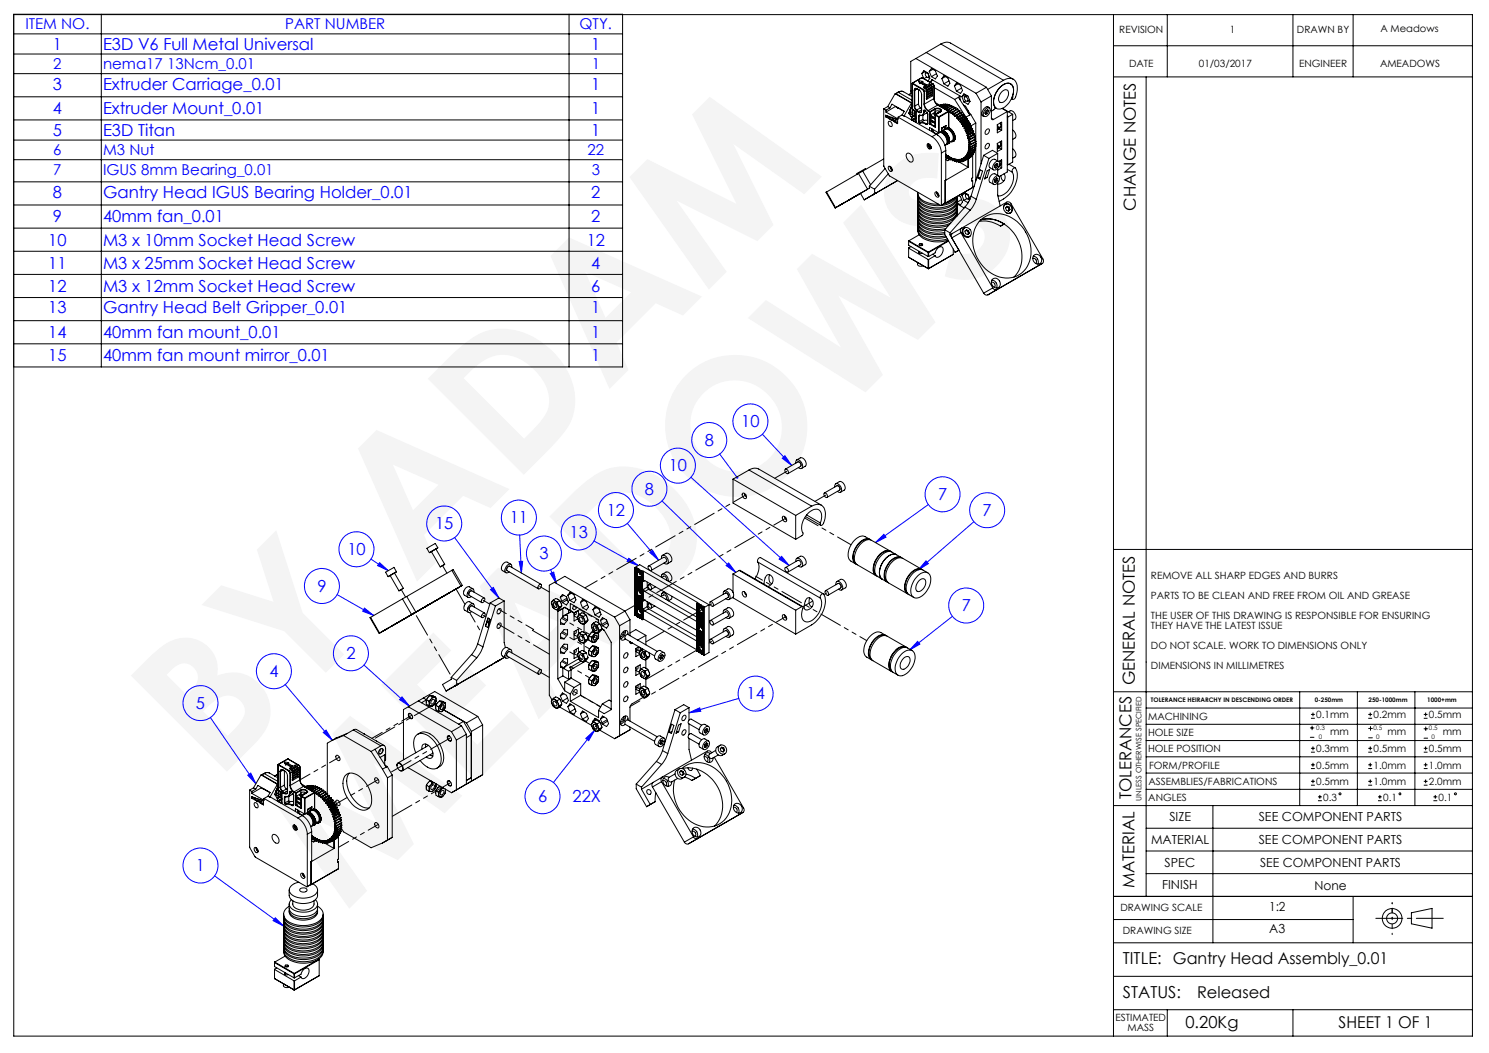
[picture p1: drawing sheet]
<svg xmlns="http://www.w3.org/2000/svg" width="420mm" height="297mm" viewBox="0 0 420 297" stroke-linecap="round" stroke-linejoin="round" font-family="sans-serif">
<defs><g id="words">
<g font-size="53.3" fill="#f4f4f4">
<text x="60.9" y="220.7" transform="rotate(-45 60.9 220.7)">BY ADAM</text>
<text x="97.5" y="257.3" transform="rotate(-45 97.5 257.3)">MEADOWS</text>
</g>
<g font-size="4.7" fill="#00f">
<text x="14.9" y="14.1">1</text>
<text x="29.1" y="14.1">E3D V6 Full Metal Universal</text>
<text x="166.8" y="14.1">1</text>
<text x="14.9" y="25.3">3</text>
<text x="29.1" y="25.3">Extruder Carriage_0.01</text>
<text x="166.8" y="25.3">1</text>
<text x="14.9" y="32.2">4</text>
<text x="29.1" y="32.2">Extruder Mount_0.01</text>
<text x="166.8" y="32.2">1</text>
<text x="14.9" y="38.3">5</text>
<text x="29.1" y="38.3">E3D Titan</text>
<text x="166.8" y="38.3">1</text>
<text x="14.9" y="55.8">8</text>
<text x="29.1" y="55.8">Gantry Head IGUS Bearing Holder_0.01</text>
<text x="166.8" y="55.8">2</text>
<text x="14.9" y="62.7">9</text>
<text x="29.1" y="62.7">40mm fan_0.01</text>
<text x="166.8" y="62.7">2</text>
<text x="13.6" y="69.3">10</text>
<text x="29.1" y="69.3">M3 x 10mm Socket Head Screw</text>
<text x="165.5" y="69.3">12</text>
<text x="13.6" y="75.8">11</text>
<text x="29.1" y="75.8">M3 x 25mm Socket Head Screw</text>
<text x="166.8" y="75.8">4</text>
<text x="13.6" y="82.3">12</text>
<text x="29.1" y="82.3">M3 x 12mm Socket Head Screw</text>
<text x="166.8" y="82.3">6</text>
<text x="13.6" y="88.4">13</text>
<text x="29.1" y="88.4">Gantry Head Belt Gripper_0.01</text>
<text x="166.8" y="88.4">1</text>
<text x="13.6" y="95.4">14</text>
<text x="29.1" y="95.4">40mm fan mount_0.01</text>
<text x="166.8" y="95.4">1</text>
<text x="13.6" y="101.9">15</text>
<text x="29.1" y="101.9">40mm fan mount mirror_0.01</text>
<text x="166.8" y="101.9">1</text>
<text x="198.8" y="125.7">8</text>
<text x="209.1" y="120.5">10</text>
<text x="188.6" y="133">10</text>
<text x="181.9" y="139.5">8</text>
<text x="264.6" y="141.1">7</text>
<text x="122.7" y="149.3">15</text>
<text x="143.8" y="147.6">11</text>
<text x="171.2" y="145.5">12</text>
<text x="277.2" y="145.5">7</text>
<text x="160.7" y="151.8">13</text>
<text x="98" y="156.6">10</text>
<text x="152.2" y="157.8">3</text>
<text x="89.5" y="166.9">9</text>
<text x="271.3" y="172.4">7</text>
<text x="97.7" y="185.9">2</text>
<text x="76" y="191">4</text>
<text x="210.6" y="197.3">14</text>
<text x="55.3" y="199.9">5</text>
<text x="151.8" y="226.2">6</text>
<text x="161.5" y="226.3">22X</text>
<text x="55.3" y="245.8">1</text>
</g>
<g font-size="4.7">
<text x="320.4" y="59.4" transform="rotate(-90 320.4 59.4)">CHANGE NOTES</text>
<text x="320.1" y="193.3" transform="rotate(-90 320.1 193.3)">GENERAL NOTES</text>
<text x="319.2" y="225.4" transform="rotate(-90 319.2 225.4)">TOLERANCES</text>
<text x="320" y="250.5" transform="rotate(-90 320 250.5)">MATERIAL</text>
<text x="316.7" y="271.8">TITLE: Gantry Head Assembly_0.01</text>
<text x="316.7" y="281.4">STATUS:</text>
<text x="334.4" y="290.1">0.20Kg</text>
</g>
<g font-size="4.6">
<text x="337.7" y="281.4">Released</text>
<text x="377.6" y="290.1">SHEET 1 OF 1</text>
</g>
<g font-size="4.2" fill="#00f">
<text x="7.2" y="8.3">ITEM NO.</text>
<text x="80.4" y="8.3">PART NUMBER</text>
<text x="163.5" y="8.3">QTY.</text>
<text x="15" y="19.5">2</text>
<text x="29.1" y="19.5">nema17 13Ncm_0.01</text>
<text x="166.9" y="19.5">1</text>
<text x="15" y="43.8">6</text>
<text x="29.1" y="43.8">M3 Nut</text>
<text x="165.7" y="43.8">22</text>
<text x="15" y="49.3">7</text>
<text x="29.1" y="49.3">IGUS 8mm Bearing_0.01</text>
<text x="166.9" y="49.3">3</text>
</g>
<g font-size="3.5">
<text x="329.8" y="231.6">SIZE</text>
<text x="355.1" y="231.6">SEE COMPONENT PARTS</text>
<text x="324.7" y="237.9">MATERIAL</text>
<text x="355.1" y="237.9">SEE COMPONENT PARTS</text>
<text x="328.5" y="244.6">SPEC</text>
<text x="355.5" y="244.6">SEE COMPONENT PARTS</text>
<text x="327.8" y="250.8">FINISH</text>
<text x="370.8" y="251.1">None</text>
<text x="358" y="257.1">1:2</text>
<text x="358" y="263.2">A3</text>
</g>
<g font-size="2.8">
<text x="315.7" y="9.4">REVISION</text>
<text x="346.9" y="9.4">1</text>
<text x="365.8" y="9.4">DRAWN BY</text>
<text x="389.4" y="9.1">A Meadows</text>
<text x="318.5" y="18.8">DATE</text>
<text x="338.2" y="18.8">01/03/2017</text>
<text x="366.4" y="18.8">ENGINEER</text>
<text x="389.3" y="18.8">AMEADOWS</text>
<text x="324.7" y="163.4">REMOVE ALL SHARP EDGES AND BURRS</text>
<text x="324.7" y="169">PARTS TO BE CLEAN AND FREE FROM OIL AND GREASE</text>
<text x="324.7" y="174.6">THE USER OF THIS DRAWING IS RESPONSIBLE FOR ENSURING</text>
<text x="324.7" y="177.5">THEY HAVE THE LATEST ISSUE</text>
<text x="324.7" y="183.1">DO NOT SCALE. WORK TO DIMENSIONS ONLY</text>
<text x="324.7" y="188.8">DIMENSIONS IN MILLIMETRES</text>
<text x="323.9" y="203.1">MACHINING</text>
<text x="371.3" y="202.6">0.1mm</text>
<text x="387.4" y="202.6">0.2mm</text>
<text x="403.1" y="202.6">0.5mm</text>
<text x="323.8" y="207.6">HOLE SIZE</text>
<text x="375.2" y="207.4">mm</text>
<text x="391.3" y="207.4">mm</text>
<text x="407" y="207.4">mm</text>
<text x="323.8" y="212.1">HOLE POSITION</text>
<text x="371.3" y="212.1">0.3mm</text>
<text x="387.4" y="212.1">0.5mm</text>
<text x="403.1" y="212.1">0.5mm</text>
<text x="324" y="221.4">ASSEMBLIES/FABRICATIONS</text>
<text x="324.1" y="216.8">FORM/PROFILE</text>
<text x="371.3" y="216.8">0.5mm</text>
<text x="371.3" y="221.4">0.5mm</text>
<text x="387.4" y="216.8">1.0mm</text>
<text x="387.4" y="221.4">1.0mm</text>
<text x="403.1" y="216.8">1.0mm</text>
<text x="403.1" y="221.4">2.0mm</text>
<text x="323.9" y="225.8">ANGLES</text>
<text x="373.2" y="225.8">0.3</text>
<text x="390.2" y="225.8">0.1</text>
<text x="405.8" y="225.8">0.1</text>
<text x="316" y="257.1">DRAWING SCALE</text>
<text x="316.7" y="263.5">DRAWING SIZE</text>
<text x="314.7" y="288">ESTIMATED</text>
<text x="318" y="290.8">MASS</text>
</g>
<text font-size="2.1" x="322" y="225.9" transform="rotate(-90 322 225.9)">UNLESS OTHERWISE SPECIFIED</text>
<g font-size="1.8">
<text x="324.7" y="198.1">TOLERANCE HEIRARCHY IN DESCENDING ORDER</text>
<text x="370.9" y="198.1">0-250mm</text>
<text x="386.1" y="198.1">250-1000mm</text>
<text x="402.6" y="198.1">1000+mm</text>
<text x="371.3" y="205.9">0.3</text>
<text x="372" y="208.5">0</text>
<text x="387.4" y="205.9">0.5</text>
<text x="388.2" y="208.5">0</text>
<text x="403.1" y="205.9">0.5</text>
<text x="403.8" y="208.5">0</text>
</g>
</g></defs>
<g fill="none" stroke="#000" stroke-width=".28">
<path d="M3.8 15.2h171.8M3.8 9.6h171.8M3.9 4.1h411.4v288.1h-411.4l-.1-288.2h171.8v99.5h-171.8M28.6 4v99.5M160.5 4v99.5M314.1 4.1v288.1M314.1 12.9h101.2M329.2 4.1v17.6M364.7 4.1v17.6M381.7 4.1v17.6M3.8 20.8h171.8M3.8 27.3h171.8"/>
<path d="M3.8 33.8h171.8M3.8 39.5h171.8M314.1 21.7h101.2M323.3 21.7v231.1M3.8 45h171.8M3.8 51.3h171.8M3.8 57.8h171.8M3.8 64.3h171.8M3.8 70.9h171.8M3.8 77.4h171.8M3.8 83.9h171.8M3.8 90.4h171.8"/>
<path d="M3.8 97h171.8M314.1 155h101.2M314.1 195.1h101.2M323.3 199.7h92M366.6 195.1v32.1M382.9 195.1v32.1M399.1 195.1v32.1M323.3 218h92M323.3 213.5h92M323.3 208.9h92M323.3 204.3h92M369.6 205.3h1"/>
<path d="M369.6 208h1M369.8 202.6h1.1M369.8 201.5h1.1M369.8 212.2h1.1M369.8 211.1h1.1M369.8 216.8h1.1M369.8 215.7h1.1M370.1 204.8v1M370.3 201v1M370.3 210.5v1.1M370.3 215.2v1M370.3 219.8v1.1"/>
<path d="M385.9 202.6h1.1M385.9 201.5h1.1M385.9 212.2h1.1M385.9 211.1h1.1M385.9 216.8h1.1M385.9 215.7h1.1M386 205.5h1.1M386 208.1h1.1M386.5 201v1M386.5 210.5v1.1M386.5 215.2v1M386.5 219.8v1.1"/>
<path d="M386.6 204.9v1.1M401.6 202.6h1.1M401.6 201.5h1.1M401.6 212.2h1.1M401.6 211.1h1.1M401.6 216.8h1.1M401.6 215.7h1.1M401.7 205.6h1M401.7 208.2h1M402.1 201v1M402.1 210.5v1.1M402.1 215.2v1"/>
<path d="M402.1 219.8v1.1M402.2 205v1.1M314.1 227.2h101.2M323.3 222.6h92M323.3 233.6h92M342.1 227.2v38.7M369.8 221.5h1.1M369.8 220.4h1.1M371.8 225.8h1.1M371.8 224.8h1.1M372.3 224.2v1.1M385.9 221.5h1.1"/>
<path d="M385.9 220.4h1.1M388.7 225.8h1M388.7 224.8h1M389.2 224.2v1.1M401.6 221.5h1.1M401.6 220.4h1.1M404.3 225.8h1.1M404.3 224.8h1.1M404.8 224.2v1.1M314.1 252.8h101.2M314.1 259.4h67.6M323.3 240h92"/>
<path d="M323.3 246.4h92M381.7 252.8v13.1M398.1 257.5l5.8-1.3v5.6l-5.8-1.2zM314.1 265.9h101.2M314.1 275.4h101.2M314.1 284.8h101.2M329.2 284.8v7.4M364.7 284.8v7.4"/>
<circle cx="378" cy="223.9" r=".27"/>
<circle cx="394.9" cy="223.9" r=".28"/>
<circle cx="410.5" cy="223.9" r=".26"/>
<circle cx="392.7" cy="259" r="2.78"/>
<circle cx="392.7" cy="259" r="1.55"/>
</g>
<g fill="none" stroke="#00f" stroke-width=".28">
<path d="M194.9 134.6l27.7 24.9M203 128.1l4.9 6.6M215.1 122.5l8.2 8.8M220.7 129.3l.7-.8 1.9 2.8zM104.6 157.7l4.9 3.3M107.1 158.7l2.4 2.3-3-1.5zM128.2 151.6l12.5 17.1M146.4 158.4l1-.1-.3 3.3zM146.6 150.9l.5 10.7M167.5 152.6l12.5 6.9M177 147.6l8.8 10.4M177.4 157.5l2.6 2-3.1-1.1z"/>
<path d="M183.3 155.8l.7-.6 1.8 2.8zM186.7 141.3l20.8 20.2M205.5 158.8l2 2.7-2.7-2zM220.5 156.9l2.1 2.6-2.9-1.8zM246.9 153l2.4-2.3 .6 .8zM261.2 158.2l.7 .8-2.9 1.7zM261.9 142.3l-15 10.7M274.7 147.1l-15.7 13.6M95.1 167.7l10.3 5.9M102.8 171.5l2.6 2.1-3.1-1.2zM138.4 166.3l.8-.6 1.5 3zM155.2 161.7l1-.3 .8 3.2z"/>
<path d="M155.3 160.7l1.7 3.9M268.6 173.8l-12 9.5M80.4 193.1l13.3 15.7M102.7 187.6l12.8 11.6M113.4 196.6l2.1 2.6-2.8-1.9zM208.4 197l-14.1 4M258.8 180.9l.7 .8-2.9 1.6zM59.3 202.4l12.9 18.7M69.9 218.6l.8-.6 1.5 3.1zM91.2 206.6l.8-.7 1.7 2.9zM165.2 208.3l2.5-2.3-1.6 2.9zM167.7 206l-11.6 14.7"/>
<path d="M194.3 201l3.1-1.4 .3 1zM60.5 247l19.5 14.2M77.6 258.9l2.4 2.3-3-1.5z"/>
<circle cx="211.7" cy="118.9" r="4.9"/>
<circle cx="183.2" cy="137.9" r="4.9"/>
<circle cx="191.2" cy="131.3" r="4.9"/>
<circle cx="200" cy="124.1" r="4.9"/>
<circle cx="265.9" cy="139.4" r="4.9"/>
<circle cx="100.6" cy="154.9" r="4.9"/>
<circle cx="125.3" cy="147.7" r="4.9"/>
<circle cx="146.4" cy="146" r="4.9"/>
<circle cx="153.4" cy="156.1" r="4.9"/>
<circle cx="163.2" cy="150.2" r="4.9"/>
<circle cx="173.7" cy="143.9" r="4.9"/>
<circle cx="278.4" cy="143.9" r="4.9"/>
<circle cx="90.8" cy="165.3" r="4.9"/>
<circle cx="272.5" cy="170.8" r="4.9"/>
<circle cx="56.6" cy="198.3" r="4.9"/>
<circle cx="77.3" cy="189.3" r="4.9"/>
<circle cx="99" cy="184.3" r="4.9"/>
<circle cx="213.1" cy="195.6" r="4.9"/>
<circle cx="153" cy="224.6" r="4.9"/>
<circle cx="56.6" cy="244.1" r="4.9"/>
</g>
<path d="M392.7 259v-4.4M392.7 254.6v4.4M392.7 259v4.6" fill="none" stroke="#000" stroke-width=".28" stroke-dasharray="15.2 1.3 1.3 1.3" stroke-dashoffset="14.9"/>
<path d="M388.1 259h19" fill="none" stroke="#000" stroke-width=".28" stroke-dasharray="15.2 1.3 1.3 1.3" stroke-dashoffset="7.6"/>
<path d="M220.7 129.3l.7-.8 1.9 2.8zM207.7 134.4l.1 .6h.3l-.2-.3 .3 .2v-.5zM246.9 153l2.4-2.3 .6 .8zM261.2 158.2l.7 .8-2.9 1.7zM258.8 180.9l.7 .8-2.9 1.6zM220.5 156.9l2.1 2.6-2.9-1.8zM165.2 208.3l2.5-2.3-1.6 2.9zM113.4 196.6l2.1 2.6-2.8-1.9zM91.2 206.6l.8-.7 1.7 2.9zM69.9 218.6l.8-.6 1.5 3.1zM77.6 258.9l2.4 2.3-3-1.5zM107.1 158.7l2.4 2.3-3-1.5zM102.8 171.5l2.6 2.1-3.1-1.2zM138.4 166.3l.8-.6 1.5 3zM146.4 158.4l1-.1-.3 3.3zM183.3 155.8l.7-.6 1.8 2.8zM177.4 157.5l2.6 2-3.1-1.1zM194.3 201l3.1-1.4 .3 1zM205.5 158.8l2 2.7-2.7-2zM155.2 161.7l1-.3 .8 3.2z" fill="#00f"/>
<g fill="none" stroke="#000" stroke-width=".28">
<path d="M258.3 16.5l-1.4 .8v9.1M258.3 16.5l17 9.8M261.3 14.8l16.9 9.8M263.1 19.6l-1 .5M265.4 12.4l1.6-.5 .9 .1 17.9 10.4M265.4 12.4l17.7 10.2M265.4 12.4l-7.1 4.1M249.3 30.7v16.1l1.5 2.8 14.6 8.4 .1-.1M249.3 30.7l.6 .4M249.8 32.5l.4 .1v.6l-.4-.3zM249.9 31.1v.5M249.9 31.6l3.4 2v-.5"/>
<path d="M250.2 32.7l-.4 .2M250.4 30.1l.6 .3M250.4 30.1l-1.1 .6M250.5 32.8l.5 .1v.7l-.5-.2zM250.6 34.3a.88 .88 0 0 1 .9 .4 .88 .88 0 0 1 0 1 1 1 0 0 1-.9-1.4zM251 33.1l-.5 .3M251 30.4l.6-1 3.5 2-.6 1M251 30.4l-1.1 .7M251.3 33l.4 .2v.8l-.4-.2zM251.7 33.5l-.4 .3M252 33.3l.4 .1v1.1l-.4-.3zM252.4 34l-.4 .2"/>
<path d="M252.8 33.5l.4 .2v1.2l-.4-.3zM253.1 30.3v.1M253.2 34.4l-.4 .2M253.2 30.3v.1M253.3 30.5l1.7 .9M253.3 30.5l-.7-.4-2.7 1.5M253.3 33.1l9.6 5.5M253.4 26l-.8 .5 4.5 2.5M253.4 26l1.1-.3 2.8 1.6M253.4 26l3.9 2.3M253.6 30.5v.1M254.2 30.9h.1"/>
<path d="M254.5 32.4l-1.2 .7M254.5 32.4l.5 .3M254.8 25.9l-.6-.2-.8 .3M255 32.7l9.1 5.1M256.4 31.8l.6 .4M256.7 31.1l.1-.3v.7M256.8 31.3v.1M256.9 30.4l.4-.3a1.46 1.46 0 0 0 .2 2.4M257 32.8l.1 .1M257.1 29l.1 .1M257.1 32.9l.1 .2M257.1 29.9h.1"/>
<path d="M257.1 33.1h.1M257.1 33.1l.1 .7M257.1 29.1l-4.6-2.7-2.1 3.7M257.1 29.1l-2.1 3.6M257.1 29.1v.8M257.1 29.9l-.8 2.1 .8 1.1M257.1 33.7l.1 .1M257.2 29.8h-.1M257.2 33.8h.1M257.2 33.8l1.1-.6-1.1 .6M257.2 29.1v.7M257.2 33.1v.7"/>
<path d="M257.2 30h.1M257.3 30.6v.1M257.3 29.9l-.4 .5M257.3 23.6h.1M257.3 23.6v7M257.3 29.8h-.1M257.3 26.2l-1 .5 1-.5M257.3 25.5l-.4 .2M257.3 29.1h-.1M257.3 28.9l-.2 .1M257.3 29.7l-.1 .1M257.3 23.5v.1"/>
<path d="M257.3 23.5h.1M257.3 30.7h.1M257.3 33.9h.1M257.3 30.7l1 .9M257.3 30.7l1.1 .9M257.3 23.6v7.1M257.3 23.6l3.1 1.8M257.4 33.9h.1M257.4 31.6h-.1M257.4 31.6l-.1 .1M257.4 33.9l.9 .4M257.4 23.5l-.1 .1"/>
<path d="M257.4 23.5l3 1.7M257.4 30.8v1M257.6 30.9a1.2 1.2 0 0 0 .5 1.9M257.6 32.6l-.5 .3M257.8 32.8l-.6 .3M257.8 32h.1M257.8 34.2l.6 .2M257.9 29.9l.1 .7 .5 .5M257.9 25.5h.1M257.9 29.9h.1M257.9 25.5v4.4M257.9 33.4v.2"/>
<path d="M258 31.3l-.1 .8M258 29.9l.6 1.1M258 25.5v4.4M258.1 31.4a1.3 1.3 0 0 0 .2 1.7M258.3 31.6h.1M258.3 31.6l.1 2.8M258.3 33.4l-1 .5M258.4 31.6v2.8M258.5 31.1l.5 .5M258.6 31l-.1 .1M258.6 31l.5 .5M258.7 25l-.5-.1-.3 .6"/>
<path d="M258.7 25.1l.5 .2M258.7 25v.1M258.7 25.1l-.5-.1-.2 .5M258.7 25l.5 .3M258.7 25.1l-.7 .4M259.1 29.3l.5 1.1M259.1 31.5l-.1 .1M259.1 22.8l.4 .8M259.1 22.8l1.2 .2M259.1 22.8l.4 .7M259.1 25.3v4M259.1 29.3l-1.1 .6"/>
<path d="M259.1 34.3l.4 .4M259.1 32.8h.2M259.1 34.3h.2M259.1 32.8v1.5M259.2 25.3l.5 .6 .3 .8M259.3 34.3l.2 .3M259.3 32.8v1.5M259.4 32.5l-.3 .3M259.4 32.5h.8M259.5 32.6l-.2 .2M259.5 23.5v.1M259.5 34.7a1.88 1.88 0 0 1 1.7 .4"/>
<path d="M259.5 34.6a1.81 1.81 0 0 1 1.8 .3M259.5 34.6v.1M259.6 32.6l-.3 .2M259.6 30.4l.3 .3M259.6 30.4l-1 .6M259.7 23.5l-.2 .1M259.7 23.5l1.3 .7M259.7 23.3l1.3 .8M259.7 23.3l-.2 .2M259.7 23.3v.2M259.9 31l-.8 .5M260 31.3a.53 .53 0 0 1-.4 .5 .53 .53 0 0 1-.6-.2"/>
<path d="M260 26.7v4.6M260 31.2a.47 .47 0 0 1-.4 .5 .47 .47 0 0 1-.5-.2M260 21.9h.1M260 20.7l.6-.8 1.1 .7 .6 1.5-.6 .8M260 20.7l.6 1.5M260.1 21.9h.1M260.1 21.9l3 1.8M260.1 21.9l-2.8 1.6M260.3 23l-.1 .2M260.3 23l-.3 .1 1.3 .8M260.3 33.7l.3 .3M260.3 32.5v1.2"/>
<path d="M260.3 33.7l-1 .6M260.4 25.4l.2 .4M260.4 25.2v.2M260.4 25.2l.4 .6M260.5 24.6l.3 .2zM260.5 31.6a.81 .81 0 0 1-1.1 .9M260.5 24.5l1.6-.9 .2 .1-1.5 1.1M260.5 31.2h.2M260.5 31.6h.2M260.5 31.2v.4M260.6 29.3l.3 1.2 .9 .8M260.6 25.8h.2"/>
<path d="M260.6 29.3h.2M260.6 25.8v3.5M260.6 34l-1.1 .6M260.7 31.6l-.5 .9M260.7 31.2v.4M260.8 29.3a2.33 2.33 0 0 0 1 1.9M260.8 25.8v3.5M260.8 31.1l-.1 .1M260.9 31.2h-.2M260.9 31.2l-.3-.2-.1 .2M260.9 31.2l.6 .6M261 20.2l-1 .5"/>
<path d="M261 24.1v.1M261.1 20.1v.5M261.1 31.4l-.4 .2M261.1 25l.2 .3zM261.1 20.2v.4M261.1 25l1.8-.9v.3l-1.6 .9M261.1 20.6a.79 .79 0 0 0 .1 .8 .79 .79 0 0 0 .7 .4l.1-.5M261.1 20.6h.4l.4 .5M261.3 25.7l.1 .4zM261.3 25.7l1.6-.9 .1 .2-1.6 1.1M261.3 26.4l.1 .3zM261.3 26.4l1.6-.9 .1 .1-1.6 1.1"/>
<path d="M261.3 27l.1 .3zM261.3 27l1.6-.9 .1 .1-1.6 1.1M261.3 27.7l.1 .3zM261.3 27.7l1.6-1 .1 .2-1.6 1.1M261.3 34.9l-.1 .2M261.3 23.9l-.3 .3M261.3 23.9l-.3 .2M261.4 20.4l-.3 .2M261.4 21.7l-.8 .5M261.5 31.8l.2 .3M261.5 31.8h.1M261.5 31.8l-1.3 .7"/>
<path d="M261.7 34.8l-.1 .2-.3-.1M261.7 34.8h.1M261.7 34h-1.1M261.7 32.1h.1M261.7 32.1v2.7M261.7 34.7l-.4 .2M261.7 34.8l-.1 .3h-.4M261.8 31.3l.5 .3M261.8 31.2v.1M261.8 31.2l.5 .3M261.8 21.8l.4 .3M262.1 20.1l.6-.8 1.1 .7 .6 1.4-.6 .9-1.1-.7"/>
<path d="M262.1 20.1l.6 1.5M262.1 21.7l-.2 .1M262.2 36.7v-.8l2.6 1.6M262.3 32.7l1.5 .9M262.3 31.6h.1M262.3 33.9l1.5 .9M262.3 31.6v.9M262.3 32.7v1.1M262.3 33.9v1.1M262.3 32.5l1.5 .9M262.3 33.8l1.5 .8M262.3 32.7l1.5 .8"/>
<path d="M262.3 35l1.5 .9M262.3 31.5l.1 .1M262.3 31.5v.1M262.4 32.5h-.1M262.4 33.7l-.1 .1M262.4 34.9l-.1 .1M262.4 31.6v.9M262.4 32.8v.9M262.4 34v.9M262.4 32.5l1.4 .8M262.4 33.7l1.4 .8M262.4 34.9l1.4 .8"/>
<path d="M262.6 22.9l-.4 .2M262.8 36.9l.2 .3M262.8 22.8v-.4l8 4.7v1M262.8 36.3v.8M262.9 38.6a6 6 0 0 1 2.6 4.6M262.9 36.4l.5 1M263.1 23.7l.4 .6M263.1 23.7h.1M263.1 23.7l-2.7 1.5M263.1 22.6l-.9 .5M263.1 23.7l.4 .5M263.2 33.2l-.8 .5"/>
<path d="M263.2 34.4l-.8 .5M263.3 37.4l1.2 .7M263.5 27.8a2.33 2.33 0 0 0 1 1.8M263.5 33.4l.3 .3M263.5 34.6l.3 .4M263.5 27.8l.3 1 .7 .8M263.5 24.3l-2.7 1.5M263.5 24.3v3.5M263.5 27.8l-2.7 1.5M263.5 24.2v.1M263.5 24.2v3.6M263.5 33.4h.1"/>
<path d="M263.5 24.7l5.8 3.3M263.7 30.7a1.16 1.16 0 0 1 1.8 .6l-.3 .3M263.7 30.7v.1M263.7 30.7l-1.4 .8M263.7 31.7l-.2 .5 .3 .3M263.7 30.8v.6l.9-.1 .7 .2-.2-.1M263.7 31.7l-.2 .5M263.7 30.8a1.16 1.16 0 0 1 1.7 .4M263.7 31.7l-1.3 .8M263.7 30.8l-1.3 .8M263.7 32.2v.3M263.8 33.3v.1"/>
<path d="M263.8 33.5h.1M263.8 34.6h.1M263.8 34.8h.1M263.8 35.8v.1M263.8 32.5h.1M263.8 32.4v1M263.8 34.8v1.1M263.8 33.6l-.1 .1M263.8 32.3l.1 .1M263.8 33.5v1.1M263.8 32.5l1 .6M263.8 32.3v.1"/>
<path d="M263.9 32.4l-.1 .1M263.9 32.4l.9 .5M263.9 29l1.2 .7M264.1 37.8a5.9 5.9 0 0 1 2.7 4.6M264.1 37.8l-1.2 .8M264.2 20.8l-1.5 .8M264.4 32l-.7 .2M264.5 29.6l3.1 1.8M264.5 29.6l-2.7 1.6M264.5 29.6l3 1.8M264.7 37.5l-.6 .3M264.8 33.1h.1"/>
<path d="M264.8 37.5h.1M264.8 33.1v4.4M264.8 32.9v.2M264.8 32.9l.1 .2M264.9 33.1v4.4M265 29.8h-.1M265.1 31.4l-1.4 .8M265.1 31.4h.1M265.1 31.4l.1 .1M265.2 31.6h.1M265.2 31.6l-1.4 .7M265.2 31.6l-1.3 .8"/>
<path d="M265.4 29.6l-.5 .2M265.4 30.9h-.1M265.4 29.6v.1M265.4 31.2l-.2 .4M265.4 31.2v.1M265.6 37.2l-.5 .1M265.6 37.2l-.3 .2 .5-.2M265.6 36.1l.1 .1M265.6 37l-.7 .5M265.6 36.1v.9M265.7 37h-.1M265.7 37h.1"/>
<path d="M265.7 36.9l1-.4a2.23 2.23 0 0 1 1.9 3.2l-1.1 .8M265.7 36.2v.8M265.7 22.2l.5-.8 1.2 .6 .5 1.5-.5 .8-1.2-.7M265.7 22.2l.5 1.4M265.8 30.2l.2 .1M265.8 29.5l-.8 .4M265.8 37.2l-.2 .3 .5-.1M265.8 37h.2M265.8 37h.1M265.8 37h-.1M265.8 37l-.2 .2M265.8 30.2v.1"/>
<path d="M265.8 29.5l.1 .1M266 30.3l.1 .2M266 37l-.4 .2M266 37h.1M266.1 37.4l-.3 .2 .5-.1M266.1 37l.2 .1M266.1 37l-.3 .2M266.1 35.9l.7 .4M266.1 35.9l.6 .4M266.3 37.1l-.5 .1M266.3 37.1h.1M266.3 29.4l-1.1 .6"/>
<path d="M266.3 37.5l-.2 .3 .5-.1M266.3 37.1l-.2 .3M266.3 37.1l.2 .1M266.3 29.4l.1 .2M266.3 36.6h.1M266.4 30.4h.1M266.4 36.5h.1M266.4 30.4l-.1 .3M266.4 36.5l-.1 .1M266.4 36.4v.2M266.5 36.3h.1M266.5 36.3l-.1 .1"/>
<path d="M266.5 30.4l.2 .4M266.5 37.2l-.4 .2M266.5 37.2h.1M266.6 37.7l-.3 .3h.5M266.6 37.2l-.3 .3M266.6 37.2l.2 .2M266.6 36.2l-.1 .2 .1-.2M266.6 36.2l-.2 .2M266.6 36.2l.1 .1M266.7 21.6l-1 .6M266.7 36.3h.1M266.7 35.6v.7"/>
<path d="M266.8 38l-.3 .3 .5-.1M266.8 37.4l-.5 .1M266.8 37.4h.1M266.8 37.4l-.2 .3M266.8 37.4l.2 .2M266.8 35.4l-1.1 .8M266.8 29.4l-1.4 .7M266.8 35.4v.9M266.8 35.4l-1.2 .7M266.8 29.4l-1.3 .8M266.8 29.4l.1 .2M266.9 30.5v.5"/>
<path d="M266.9 30.5l.2 .1M267 38.2l-.3 .4h.5M267 37.6l-.4 .1M267 37.6h.1M267 37.6l-.2 .4M267 37.6l.2 .3M267.1 30.6l.1 .6M267.2 38.6l-.3 .3h.4M267.2 36.1l-.1 .1M267.2 37.9l-.4 .1M267.2 37.9l-.2 .3M267.2 37.9l.2 .3"/>
<path d="M267.2 37.9h.1M267.3 36.1v.2l.1-.2M267.3 38.9l-.3 .3h.4M267.4 29.5l-1.6 .7M267.4 36v.1M267.4 29.5l-1.4 .8M267.4 29.5l.1 .2M267.4 39.2l-.3 .4 .4-.1M267.4 38.2h-.4M267.4 38.2h.1M267.4 31.2v.1M267.4 38.2l-.2 .4"/>
<path d="M267.4 38.2l.2 .3M267.4 36.1l.2 .1M267.4 36.1v.2l.2-.1M267.5 39.5l-.4 .4 .4-.1M267.5 39.8l-.4 .4 .4-.1M267.5 31.4l.1 .1M267.5 30.8l-.1 .5M267.5 30.8l.1 .1M267.5 31.4h.1M267.5 31.4l-2.7 1.5M267.5 36l-.1 .1M267.6 35.9h.1"/>
<path d="M267.6 38.5l-.4 .1M267.6 38.5l-.3 .4M267.6 38.5l.1 .3M267.6 31.4h.1M267.6 38.5h.1M267.6 31.5l-2.7 1.6M267.6 35.9l-.8 .4M267.6 31.4v.1M267.6 30.9l.2 .7M267.6 31.5h.1M267.6 31.5v4.4M267.6 36.2v.2l.3-.2"/>
<path d="M267.6 36.2l.2 .3M267.7 38.8l-.4 .1M267.7 38.8h.1M267.7 22.8l-1.5 .8M267.7 38.8l-.3 .4M267.7 38.8l.1 .3M267.7 36.1l-.1 .1M267.8 31.6h.1M267.8 39.1l-.4 .1M267.8 39.2l-.3 .3M267.8 39.2v.2M267.8 40l-.3 .1"/>
<path d="M267.8 39.1v.1M267.8 40h.1M267.8 39.4l-.3 .1M267.8 39.5l-.3 .3M267.8 39.7l-.3 .1M267.8 39.8l-.3 .3M267.8 39.8v.2M267.8 39.5v.2M267.8 39.4v.1M267.8 39.7v.1M267.9 29.6l.1 .3M267.9 29.6l-1.5 .8"/>
<path d="M267.9 36.2l.2 .1M267.9 29.6l-1.4 .8M268 31.5l-.2 .1M268 36.4l-.2 .1M268 36.4v.3M268.1 31.1l-.2 .6-.1-.1M268.1 31.1l.1 .1M268.1 36.3l.2 .2M268.1 36.3l-.1 .1M268.1 36.3l-.3 .2M268.2 36.5l-.2 .2M268.2 36.5l-.1 .3"/>
<path d="M268.2 31.2l.1 .7M268.3 39.9l.2 .1M268.3 31.9l.2 .1M268.3 31.9h.1M268.3 36.5l.2 .2M268.3 31.9l.2-.1-.2 .1M268.3 36.5h-.1M268.3 36.5l-.3 .2M268.4 39.9v.1M268.4 36.7l-.3 .1M268.4 36.7l-.1 .3M268.4 39.9l.1 .1"/>
<path d="M268.4 39.9h.2M268.5 29.8l.1 .4M268.5 29.8l-1.6 .7M268.5 32h.1M268.5 36.7l.1 .2M268.5 29.8l-1.4 .8M268.5 36.7h-.1M268.5 36.9l-.2 .1M268.5 36.9v.3M268.6 39.9l-.1 .1M268.6 36.8l-.3 .2M268.6 37.4h.3"/>
<path d="M268.6 31.5l-.1 .5M268.6 31.5l.2 .1M268.6 36.9l.2 .2M268.6 36.9h-.1M268.7 39.9h-.1M268.7 37.1l-.2 .1M268.7 37.1l-.1 .3M268.7 37.6h.3M268.7 37l-.2 .2M268.8 31.6v.7M268.8 39.9h-.2M268.8 32.3h.1"/>
<path d="M268.8 37.1v.1M268.8 37.2l.2 .1M268.8 37.8h.3M268.8 37.2l-.2 .2M268.8 37.1h-.1M268.9 37.4l-.2 .2M268.9 39.8l-.1 .1M268.9 39.8h-.3l.2 .1M268.9 38.1h.3M269 37.3v.2M269 37.5l.2 .3M269 37.6l-.2 .2"/>
<path d="M269 37.5l-.3 .1M269 37.3l-.1 .1M269 38.3h.2l-.2 .2M269 30.1l.2 .4M269 30.1l-1.5 .7M269 39.7v.1M269 30.1l-1.4 .8M269 39.7h-.2l.1 .1M269 38.5l.3 .1M269 39.8h-.1M269.1 32.1l-.3 .2M269.1 37.8l-.2 .3"/>
<path d="M269.1 37.7l-.3 .1M269.1 37.5l-.1 .1M269.1 39.6v.1M269.1 39.6h-.2l.1 .1M269.2 38.1l-.2 .2M269.2 37.9l-.3 .2M269.2 32l-.2 .4-.2-.1M269.2 32l.1 .1M269.2 39.4v.1M269.2 37.8l.1 .5M269.2 39.4l-.2 .1 .1 .1M269.2 37.8h-.1"/>
<path d="M269.2 24.2l.6-.8 1.1 .7 .6 1.4-.6 .8-1.1-.6M269.2 24.2l.6 1.5M269.2 39.5l-.2 .2M269.3 38.8l-.2 .1 .2 .1M269.3 38l-.1 .1M269.3 38.1l-.3 .2M269.3 28l3.4 5.4M269.3 32.7h.1M269.3 39l.1 .2M269.3 38.8l.1 .2M269.3 39.4h-.1M269.3 32.1v.6"/>
<path d="M269.3 38.3v.5M269.3 39.2l-.3 .1 .2 .1M269.3 38.3l-.3 .2M269.4 39.2l-.2 .2M269.4 38.5l-.3 .2 .2 .1M269.4 38.8h-.1M269.4 39h-.1M269.4 39l-.3 .1 .1 .1M269.6 30.4l.1 .5M269.6 30.4l-1.5 .7M269.6 30.4l-1.4 .8M269.7 32.5l-.4 .2"/>
<path d="M269.8 33.2h.1M269.9 32.6l-.1-.1-.3 .4-.2-.2M269.9 32.6l-.1 .6M270.2 30.8v.6M270.2 30.8l-1.6 .7M270.2 30.8l-1.4 .8M270.2 23.6l-1 .6M270.3 33l-.4 .4-.1-.2M270.3 33l.1 .2M270.3 33v.1M270.3 33.7h.1M270.3 27.4l-1 .6"/>
<path d="M270.3 27.4l3.2 5M270.4 33.2l-.1 .5M270.7 34.3l.2 .2 .4-.2M270.8 31.3l-.1 .6M270.8 31.3l-.2-.2-1.4 .9M270.8 31.3l-1.5 .8M270.8 33.6l-.4 .3-.1-.2M270.8 33.6l.1 .2M270.8 27.2l-.5 .2M270.9 33.8l-.2 .5M271.1 34.9l.2 .1M271.1 34.9h.1"/>
<path d="M271.2 32.4l.1 .1M271.2 32.3l-1.4 .9M271.2 32.4l-1.4 .8M271.2 32.3v.1M271.2 24.9l-1.4 .8M271.3 34.3l.1 .1M271.3 31.8l-.1 .5M271.3 31.8l-.1-.2-1.9 1.1M271.3 31.8l-1.4 .8M271.3 27.3l.6-.8 1.2 .6 .5 1.5-.5 .8-1.2-.7M271.3 27.3l.6 1.4M271.4 34.4l-.2 .5"/>
<path d="M271.6 35.5l.1 .2M271.6 35.5h.1M271.7 35.7h.1M271.7 32.2l.1 .1M271.7 32.9l.1 .1M271.7 32.9l-1.4 .8M271.7 32.2l-1.4 .8M271.7 32.2h.1M271.7 34.9l.2 .2M271.8 32.3l-.1 .6M271.8 32.3l-1.4 .9M271.9 35.1l-.3 .4"/>
<path d="M271.9 29.7h-.1M271.9 29.7l.5 .3M272 36.1v.2M272 27.4a.73 .73 0 0 1 .9 .3 .73 .73 0 0 1-.1 .9l-.7-.5zM272 36.3h.1M272.1 36.3h.4M272.2 35.6l-.5 .1M272.2 35.6v.1M272.2 33.4l.1 .2M272.2 33.4l-1.5 .9M272.2 32.8l.1 .1M272.2 32.8l-1.6 .9"/>
<path d="M272.2 32.8l-1.4 .8M272.2 35.7l-.2 .4M272.2 36.8l.1 .2M272.2 36.8h.1M272.3 32.9l-.1 .5M272.3 32.9l-1.4 .9M272.3 37h.6M272.4 30l1.2 2.2M272.4 27.1l-.1-.4-1 .6M272.4 26.8l.1 .3M272.4 28.5l-.5 .2M272.5 36.3l.1 .2"/>
<path d="M272.5 37.4l.1 .2M272.5 37.4h.1M272.6 34l.1 .2M272.6 34l-1.5 .9M272.6 34l-1.4 .9M272.6 34h.1M272.6 36.5l-.3 .3M272.6 37.6h.1M272.6 37.6l.6 .2M272.7 33.4l.1 .2M272.7 33.4l-1.7 .9M272.7 33.4l-1.4 .9"/>
<path d="M272.7 26.9l-.6 .4M272.8 34.1l-1.4 .9 .3-.1M272.8 33.6l-.2 .4M272.8 33.6l-1.4 .8M272.8 33.6l.3 .5M272.8 38.3l.6 .2M272.9 37v.2M272.9 37.2l-.3 .2M273 34.6h.1M273 34.6l.1 .3M273 34.6l.1 .2M273 34.6l-1.4 .9"/>
<path d="M273 39h.1M273.1 39l.5 .2M273.1 31.3v.4M273.1 34.9l-1.4 .8M273.2 37.8v.1M273.2 34.1l.1 .2M273.2 34.1l-.4 .1M273.2 28.4h.1M273.2 39.6h.1M273.2 34.1l-1.5 .8M273.2 39.6l.6 .4M273.2 31.9l.6 .4"/>
<path d="M273.2 37.9l-.4 .2v.2M273.2 28.4l.3 .2M273.2 34.3l.3 .5M273.3 34.3l-.3 .3M273.3 34.3l-1.4 .8M273.3 35.3l.1 .2M273.4 38.5v.2M273.4 38.7l-.4 .1v.2M273.4 35.5h.1M273.4 35.2l.1 .3M273.5 35.5h.5M273.5 28.2l-.6 .3"/>
<path d="M273.5 35.5l-1.4 .8M273.5 39.4l-.3 .2M273.5 32.4l-1 .7M273.6 34.8v.1M273.6 34.8l-.5 .1M273.6 34.8l-1.4 .8M273.6 39.4l-.4 .2M273.6 39.2v.2M273.6 39.4h-.5l.1 .2M273.6 34.9l-1.6 1.2M273.6 35.9l.2 .3M273.6 34.9l-1.4 .8"/>
<path d="M273.8 40v.1M273.8 36.2h.5M273.8 35.9l-1.4 .8M273.8 36.2l-1.5 .8M273.8 35.9l.1 .3M273.8 32.3l-.3 .1M273.8 32.3l1.4 2.4M273.9 35.8v.3M274 35.5v.2M274 36.7v.1M274 35.5l-1.5 .8M274 35.7l-.2 .2"/>
<path d="M274 36.8l.6 .2M274 36.8h.1M274 35.7l-1.4 .8M274 36.8l-1.4 .8M274.1 36.6v.2M274.2 37.4l.1 .1M274.3 36.2l.1 .2M274.3 37.5l.5 .2M274.3 36.2l-1.4 .8M274.3 37.5l-1.5 .8M274.3 37.4v.1M274.4 36.4l-1.7 1"/>
<path d="M274.4 36.4l-1.5 .8M274.4 38.2h.1M274.5 38.2l.5 .2M274.5 38.2l-1.4 .8M274.6 37v.1M274.6 37l-1.4 .8M274.6 38.8l.6 .4M274.6 37.1l-1.5 .9M274.6 37.1l-1.4 .8M274.8 37.7l.1 .1-1.5 .9M274.8 39.5l.4 .4M274.8 37.7l-1.4 .8"/>
<path d="M275 38.4l.1 .2-1.5 .8M275 38.4l-1.4 .8M275.2 39.2l-1.4 .9M275.2 39.2l-1.4 .8M275.2 39.9l-1.4 .9M275.2 39.9l-1.4 .8M275.2 34.7l-1.3 .8-.3-.5M275.2 34.7v5.1M275.3 26.3l1.4 2.4M276.7 28.7v17.5M277 32.5l.6 .3M278.1 30.7a.71 .71 0 0 1 1-.2 .71 .71 0 0 1 .2 1 1.32 1.32 0 0 1-1.8 1.2l-.1-.8z"/>
<path d="M278.2 36.7l.6-.4a.92 .92 0 0 1 .1 1.1 .92 .92 0 0 1-.9 .4l-.1-.6zM278.2 31.9l-.3 .1M278.2 31.9l.4 .1M278.2 24.6l-2.9 1.7M278.2 24.6l1.4 2.5M278.4 30.1l.6 .3-.1-.1a1.29 1.29 0 0 0-1.8 1.1l-.1 1 .3 .4h.3M278.4 31.1l.1 .1M278.5 31.2l-.3 .7M278.5 31.2l.3 .2M278.8 31.4l-.2-.4-.5 .2-.3 .7 .3 .4 .5-.3M278.8 31.4l-.2 .6M279.6 33.3a.37 .37 0 0 0 .2 .4 .37 .37 0 0 0 .4 0"/>
<path d="M279.6 27.1l-2.9 1.6M279.6 27.1v6.2M279.6 33.3l.6 .4M280.7 30.3l.4 .3M281.3 35.2l.1 .3M281.3 35.2l1.2-.7v2.2l-1.2 .8zM281.4 35.5l.4 .5M281.4 35.5v.8M281.4 36.3l-.1 .2M281.8 36l-.4 .3M281.9 36.3l.6 .4M282.1 34.7l.2 .9"/>
<path d="M282.3 24.4a2.09 2.09 0 0 1 3.3-.2 5.5 5.5 0 0 1-3.5 6.6 1.72 1.72 0 0 1-1.9-2.1 6.2 6.2 0 0 1 2.1-4.3zM282.3 35.6l-.4 .7-.6 .4M282.3 35.6l-.5 .4M282.4 35.5v.1M282.6 25.8a1.05 1.05 0 0 1 1.5-.4 1.05 1.05 0 0 1 .3 1.5 2.27 2.27 0 0 1-2.4 2 2.14 2.14 0 0 1 .6-3.1zM282.6 30.6l1.5 .9M282.8 30.5l2.8 1.7M283.1 22.6a2.33 2.33 0 0 1 2.6-.3 2.33 2.33 0 0 1 1.2 2.4l-.1 1.3-.5 1.7-.7 .3-.1-.7M283.1 22.6l-4.5 2.6M284.1 32.7l.1 .1M284.1 33h.1M284.1 31.5l-3.9 2.2"/>
<path d="M284.1 31.5v17l-2.3 1.3M284.2 33v.1M284.2 33v13.5M284.2 32.8l-.1 .1M284.2 32.8h.1M284.2 33.1v13.4M284.4 31.5a1.45 1.45 0 0 1 1.7 .2 1.45 1.45 0 0 1 .4 1.7l-.9 .6M284.9 23.6l.2 .1M285.3 27.8l.3 .2M285.5 27.3a2.78 2.78 0 0 0-.7-3.8 4.5 4.5 0 0 0-4.3 3.7 6.8 6.8 0 0 0 .1 3.4l-1 .8M285.5 27.3h.1M285.6 36.7a1.41 1.41 0 0 1 1 1.3 1.41 1.41 0 0 1-1 1.3"/>
<path d="M285.6 32.2l-1.4 .9M285.6 32.2v13.5l-1.4 .8M233.2 54.1l-.2 .1 2.5 4.5M233.2 54.1l2.5 4.5M236.6 58.1l1.5-.9zM239.1 56.6l3.6-2.1zM242.1 48.9l2.6 4.5M242.1 48.9l-8.9 5.2M242.7 54.5l-7.2 4.2 .2-.1M242.7 54.5l1.1 1.9M243.3 48.3l-1.2 .6M243.3 48.3l2.3 3.8"/>
<path d="M243.8 56.4l9.4-5.5zM244.2 47.8l-.1-.2-2.3 1.3v.2M245.2 52.5l1.5 .9M245.2 52.5v.6l-9.5 5.5M246 55.1l1.3-.8zM246.7 53.4v1.3M249.3 44.8l-6 3.5M249.7 47.5l-4.5 5M250.5 49l-3.8 4.4M250.7 46.9a.95 .95 0 0 1 .8 1.5 .97 .97 0 0 1-.8-1.5zM251.1 46.9l.2 .7 .4 .4M251.1 47l.6 1"/>
<path d="M255.8 43.3a1.55 1.55 0 0 1 1.7 2.2l-.2 .1a1.64 1.64 0 0 1-1.5-2.3zM258.9 54.2a3.4 3.4 0 0 0 3.1 3.1l2.7 .3M258.9 54.4a3.3 3.3 0 0 0 3.1 3.3l2.2 .3h1.2M258.9 56.4a3.3 3.3 0 0 0 3.1 3.4 7.2 7.2 0 0 0 7.8-2.1l.2-1.3M258.9 57.5a3.3 3.3 0 0 0 3.1 3.3 7.2 7.2 0 0 0 7.8-2.1l.2-1.2M258.9 58.5a2.96 2.96 0 0 0 2.5 3.1 7.9 7.9 0 0 0 8.2-1.5l.3-.8 .1-.8M258.9 59.5a3 3 0 0 0 2.5 3.1 7.9 7.9 0 0 0 8.2-1.4l.3-.8 .1-.9M258.9 55.1a2.85 2.85 0 0 0 2.5 3 7.8 7.8 0 0 0 8.2-1.4l.4-1.3a2.89 2.89 0 0 1-2.3 3 8.2 8.2 0 0 1-8.3-1.1l-.4-.9-.1-1M258.9 56.1a2.85 2.85 0 0 0 2.5 3 7.8 7.8 0 0 0 8.2-1.4l.3-.8 .1-.8M258.9 57.1a2.65 2.65 0 0 0 1.9 2.8 7.9 7.9 0 0 0 8.8-1.2l.3-.8 .1-.8M258.9 58.2a2.65 2.65 0 0 0 1.9 2.7 7.9 7.9 0 0 0 8.8-1.1l.3-.9 .1-.7M258.9 59.2a2.65 2.65 0 0 0 1.9 2.7 7.9 7.9 0 0 0 8.8-1.1l.3-.9 .1-.7"/>
<path d="M261.5 40.7a.85 .85 0 0 1 1 .3 .85 .85 0 0 1-.1 1 1.03 1.03 0 0 1-.9-1.3zM261.8 40.5a1.09 1.09 0 0 0 .8 1.4M261.9 40.5l.3 .9 .4 .4M261.9 40.6l.7 1.2M262.3 40.7l.3 .7M263.9 54.1a.95 .95 0 0 1 .8 1.5 .97 .97 0 0 1-.8-1.5zM264.8 55.2l-.4-.3-.2-.7 .2 .7 .4 .4M265.5 43.2v14.7M266.6 50.9l-.1 6.5M266.7 43.5l.4 .9M266.8 44.1h.1M266.8 44.4l1 .6"/>
<path d="M266.8 42.4l-1.3 .8M266.8 42.4v8.4l-.2 .1M266.9 43.7l-.1 .1M267.2 40.7l-.7 .3M267.3 43.8l.3 1M267.3 43.9l-.2 .5M267.3 43.9h.1M267.3 40.5l-.4 .3 .3-.1M267.4 44.2h.1M267.4 40.3l-.4 .3 .3-.1M267.4 44.2l-.3 .2M267.4 40.5h.1"/>
<path d="M267.4 40.5l-.2 .2M267.4 40.5l-.2 .1M267.5 40.1l-.4 .3 .3-.1M267.5 44.6h-.4M267.6 40.4h.1M267.6 40.4l-.2 .1M267.6 40.4l-.3 .1M267.6 40.4l-.4 .3M267.7 40.2l-.1 .2M267.7 40.2l-.4 .3M267.7 40.2h.1M267.7 40.2l-.3 .1"/>
<path d="M267.8 44.2l.1 .1a.54 .54 0 0 0 .3 .8M267.8 44.2l-.2 .6M267.8 44.2h.1M267.8 40l-.1 .2M267.8 40l-.4 .3M268 44.6l-.4 .2M268 44.9l-.7 .4-.5-.3M268.3 44.5l.2 .1M268.3 44.5l-.1 .6M268.3 44.5h.1M268.5 44.6l.3 .7M268.5 44.6h.1"/>
<path d="M268.5 44.9l-.3 .2M268.8 44.7l.2 .1M268.8 44.7v.6M268.8 44.7h.1M268.9 44.7h-.1M269 44.8l.3 .7M269 44.8h.1M269.1 45.2l-.3 .1M269.3 44.9l.6 .7M269.3 44.9v.6M269.4 44.9h-.1M269.6 55.7l-1.3 1-1.6 .7"/>
<path d="M269.6 45.4l-.3 .1M269.8 45l.6 .7M269.8 45l.1 .6M269.9 55.5a5.1 5.1 0 0 1-4.4 2.5l1.1-.7-1.1 .6M269.9 44.9l-.1 .1M270 57.5l2 1.2M270.2 45.5l-.3 .1M270.3 45h.1M270.3 45l.1 .7M270.4 45h-.1M270.4 45h.1M270.4 55.2l.5 .3 .6 1.5-.6 .8-.9-.5"/>
<path d="M270.4 45l.5 .7M270.5 45.6l2.5 1.5M270.7 45.5l-.3 .2M270.8 45l.1 .7M270.9 44.9l.5 .7M270.9 44.9l-.1 .1M271.2 44.9l.1-.1 .6 .6M271.2 44.9l.2 .7M271.2 45.5l-.3 .2M271.2 56.3l-1.2 .7M271.3 44.8l-.1 .1M271.3 55l.6 1.5"/>
<path d="M271.6 44.7h.1M271.6 44.7l.3 .7M271.7 44.7h-.1M271.7 44.7l.5 .6M271.7 45.4l-.3 .2M271.8 54.4l-.5 .6M271.9 56.5l1.2 .7 .2-.4M271.9 44.5h.1M272 44.5l.2 .7M272 54.3l1.1 .6 .5 1.3M272 44.4l-.1 .1M272 44.4h.1"/>
<path d="M272.1 44.4l.4 .6M272.1 44.4l-.1 .1M272.1 45.3l-.2 .1M272.2 58.4l1.4 .9M272.2 58.4l-5.7 6.4M272.2 45.2v.1M272.2 45.2l1.4-.8-1.4 .9M272.2 44.2h.1M272.3 44.2l.3 .7M272.4 44.2l.5 .5M272.4 44.2h-.2M272.4 54.9l-.1-.5-1 .6"/>
<path d="M272.4 54.5l.1 .4M272.5 54.9a.79 .79 0 0 0 0 .8 .79 .79 0 0 0 .8 .4v-.5M272.5 54.9l.5 .1 .2 .3M272.5 43.9h.1M272.6 43.9l.3 .8M272.6 43.8l.6 .5M272.6 43.8l-.1 .1M272.6 44.9l-.1 .1M272.6 43.8h.1M272.7 43.8l-.2 .1M272.7 43.8l-.1 .1M272.7 54.7l-.2 .2"/>
<path d="M272.7 56l-.8 .5M272.8 43.5v-.1l.6 .4M272.8 43.5l.4 .8M272.9 43.5h-.1M273 43v-.1l.6 .4M273 47.1h.2M273 43v.1M273 44.8v2.3M273 43.1l.4 .6M273.1 42.6l.1-.2 .6 .3M273.1 42.6l.5 .6M273.1 56.1l.1 .1"/>
<path d="M273.1 43h-.1M273.2 43l-.2 .1M273.2 47.1l-6.6 3.8M273.2 44.7v2.4M273.2 40.1l.1 .2M273.2 42l.1-.1 .5 .2M273.2 56.2l.3 .2M273.2 40.1h.1M273.2 42l.1 .1M273.3 40.1h.5M273.3 42.1l.5 .5M273.3 40.3h.1"/>
<path d="M273.3 40.3l.5 .4M273.3 40.7v.2M273.3 41.3v.2M273.3 40.7h.1M273.3 40.9h.1M273.3 41.3h.1M273.3 41.5h.1M273.3 42.5l-.2 .1M273.3 40.7l.5 .1M273.3 40.9l.6 .4M273.3 41.3l.6 .2M273.3 41.5l.5 .5"/>
<path d="M273.4 41.9l-.2 .1M273.4 43.7v.1M273.4 42l-.1 .1M273.5 56l-.3 .2M273.5 40.1l-.2 .2M273.5 40.8l-.2 .1M273.5 41.4l-.2 .1M273.6 43.2v.1M273.6 59.3l-5.6 6.4M273.8 42.6v.1M273.8 40.7v.1M273.8 42v.1"/>
<path d="M273.9 41.3v.2M273.9 55.3l-.9 2.1-.8 1M273.9 55.3l1.5 .9M274 44v.1M274 44.1l-1.5 .9M274 44.1l-1.4 .8M274.1 50.8l.3 .1M274.3 43.6l.1 .2M274.4 43.8h-.1M274.4 52.9h-.1M274.4 52.9l-7.8 4.5M274.4 43.8l-1.5 .9"/>
<path d="M274.4 43.6v6.5l-.3 .2v.8l.3-.2M274.4 50.9v2M274.5 43.1l.1 .3M274.6 43.4v.1M274.6 43.4l-1.4 .9M274.7 42.6l.2 .3M274.8 52.5l-.4 .3M274.8 42.1l.3 .3M274.9 42.9l-1.5 .9M274.9 42.9l-1.5 .8M274.9 40.2l.4 .3M274.9 41.5l.3 .3"/>
<path d="M275 40.8l.3 .4M275.1 42.4l-1.5 .9M275.1 42.4l-1.5 .8M275.2 41.8l-1.4 .9M275.2 41.8l-1.4 .8M275.2 41.3l-1.4 .8M275.2 40v.5M275.2 40.7v.4M275.2 41.3v9.7M275.3 40.5l-1.4 1M275.3 41.2l-.1 .1M275.3 40.5l-1.4 .8"/>
<path d="M275.3 41.2l-1.5 .8M275.4 56.2l-.9 2-.9 1.1M276.5 47.9l.6 .4-.7 2.2-.6-.3zM276.6 50.1l-.8 .1M277.5 43.8l1.4 .9M277.5 43.8l-3.6 11.5M277.9 50l.5 .1M278.2 40.8l.6-.4a.93 .93 0 0 1 .1 1.1 .93 .93 0 0 1-.9 .4l-.1-.6zM278.4 48.2l.8-.4-.8 2.3-.7 .4zM278.9 44.7l-3.5 11.5M280.5 47.1v.1M280.5 51.2h.1"/>
<path d="M280.5 46a.76 .76 0 0 1 1.1-.5 .76 .76 0 0 1 .3 1.2 1.29 1.29 0 0 1-1.8 1.1l-.1-.8zM280.5 50.1a.77 .77 0 0 1 1.1-.5 .77 .77 0 0 1 .3 1.2 1.29 1.29 0 0 1-1.8 1.1l-.1-.9zM280.5 51.2l.4 .2M281 46.7l.4 .2M281 46.7l-.5 .5M281 50.8l-.5 .4M281 50.8l.4 .2M281.1 46.1l.3 .1v.7M281.1 46.1l-.5 .5-.1 .6M281.1 50.2l.3 .1v.7M281.1 50.2l-.5 .5-.1 .6 .4 .1M281.1 46.1l-.1 .6"/>
<path d="M281.1 50.2l-.1 .6M281.3 40.6l.1 .2M281.3 40.5l1.2-.7v2.2l-1.2 .8zM281.4 46.9l-.5 .5-.4-.2M281.4 51l-.5 .4M281.4 40.8l.4 .5M281.4 40.8v.8M281.4 41.6l-.1 .2M281.4 43.2l-2.5 1.5M281.4 43.2v2.2M281.4 47.5v2M281.4 51.6v3.4l.7 3.1"/>
<path d="M281.4 43.2l-1.5-.8-2.4 1.4M281.7 45.5l-1.1-.6a1.62 1.62 0 0 0-1.3 2.4l1 .6M281.7 49.6l-1.1-.6a1.6 1.6 0 0 0-1.3 2.4l1 .6M281.7 45.5l.8-.4v2.2M281.8 41.3l-.4 .3M281.9 41.7l.6 .3M281.9 47l.6 .3M282.1 45.3l.2 .9M282.1 40l.2 .9M282.3 46.2l-.6 .9M282.3 40.9l-.4 .7-.6 .4M282.3 46.2l-.4 .3"/>
<path d="M282.3 40.9l-.5 .4M282.4 49.5a1.22 1.22 0 0 0 .8 1.5M282.4 46.1v.1M282.4 40.7v.3M282.5 47.3l-1.1 .7M283.1 58.7a1.11 1.11 0 0 1 .9-1.2 1.11 1.11 0 0 1 1.3 .8 1.09 1.09 0 0 1 0 1.5 1.09 1.09 0 0 1-1.5 .2M283.2 49a1.87 1.87 0 0 1 0 2 1.87 1.87 0 0 1-1.8 .9M283.4 57.8a1.39 1.39 0 0 1 1.9 .4 1.39 1.39 0 0 1-.5 2 1.54 1.54 0 0 1-1.5-.8 1.54 1.54 0 0 1 .1-1.6zM283.6 57.7l-.3 .1M283.9 58.3l.5 .3M284.1 46.5h.1M284.1 47.8l1.4 .8"/>
<path d="M284.2 46.5h.1M284.4 58.6l.2 .6M284.6 46.3l1.7 1M284.6 59.2l-.2 .3M284.7 58.4l-.7-.2-.4 .4 .3 .7 .6 .2 .4-.4M284.7 58.4l.2 .7M284.7 58.4l-.3 .2M284.9 59.1l-.3 .1M285.5 48.6a.8 .8 0 0 1 .1-.9 .8 .8 0 0 1 .9-.3 6.9 6.9 0 0 1-1.8 7.4l-1.6 1.3-1.3 .7M285.5 48.6a5.3 5.3 0 0 1-2.4 6.3l-.9 .3h-.7M285.6 42a1.41 1.41 0 0 1 1 1.3 1.41 1.41 0 0 1-1 1.3M256.3 70l5.5 3.2"/>
<path d="M256.3 72.6l5.5 3.1M256.3 72.6l5.6 3.2M256.4 67.9l-.1 .1 5.5 3.2M256.4 67.9l5.5 3.2M256.4 67.9l-.1 1.3 5.5 3.2M256.9 69.6l-.6 .3v2.7M258.8 74a.99 .99 0 0 0 .5 1.1 .99 .99 0 0 0 1.1-.1M258.9 60.5a3 3 0 0 0 2.5 3.1 9.3 9.3 0 0 0 6.2 0M258.9 61.5a3 3 0 0 0 2.5 3.2 9.7 9.7 0 0 0 5.1 .2M258.9 62.5a3 3 0 0 0 2.5 3.2 9.7 9.7 0 0 0 5.1 .3M258.9 63.6a3.3 3.3 0 0 0 3.1 3.3l3 .3 1.9-.4M258.9 64.6a3.3 3.3 0 0 0 3.1 3.3 9 9 0 0 0 5.4-.2"/>
<path d="M258.9 60.2a2.65 2.65 0 0 0 1.9 2.8 8.8 8.8 0 0 0 7.4-.1M258.9 61.2a2.65 2.65 0 0 0 1.9 2.8 9.2 9.2 0 0 0 6 .4M258.9 62.3a2.65 2.65 0 0 0 1.9 2.7 9.2 9.2 0 0 0 5.7 .5M258.9 63.3a2.65 2.65 0 0 0 1.9 2.7 9.1 9.1 0 0 0 5.9 .5M258.9 64.3a2.59 2.59 0 0 0 1.9 2.7 9 9 0 0 0 6.4 .4M258.9 74.1l.4 .2M259.3 71a.52 .52 0 0 0 .2 .6 .52 .52 0 0 0 .7-.2M259.3 69v.1M259.3 70.9v.5M259.3 66.2l-2.9 1.7M259.5 68.8a.32 .32 0 0 1 .4-.1 .32 .32 0 0 1 .1 .4h-.5zM259.5 68.8l-.2 .1a.47 .47 0 0 0 .5 .4 .47 .47 0 0 0 .4-.4l-.2-.1"/>
<path d="M260.2 69v.1M261.8 71.2h.1M261.8 72.4h.1M261.8 71.2v1.2M261.8 73.2v2.5M261.8 75.7h.1M261.8 73.2h.1M261.8 75.7l.1 .1M261.9 71.1v.1M261.9 71.1l-.1 .1M261.9 71.2v1.2M261.9 73.2v2.5"/>
<path d="M261.9 75.7v.1M263.1 71.7l.7 .4M263.8 72.1l.1 .3a1.33 1.33 0 0 0 1.9-1.1l.2-.4a.92 .92 0 0 0-.4-1.3 .92 .92 0 0 0-1.3 .6l-.5 1.1-1.9 1.1M263.8 72.1l-1.9 1.1M266.5 64.8l1.5 .9M266.5 64.8v1.3l2.9 5.1 1.1-.6-2.5-4.4M267.5 67.8l-5.6 3.3M267.6 68l-5.7 3.2M268 65.7v.5M268.5 67.1l9 15.6M268.7 65.8l15.3-8.8a.92 .92 0 0 1 1.2 .5l9 15.6a.92 .92 0 0 1-.2 1.2l-12.8 7.4M268.7 65.8a.94 .94 0 0 0-.2 1.3"/>
<path d="M268.7 65.8l-.7 .4M268.9 70.2v1.6M268.9 71.8l-7 3.9M268.9 71.8l-7 4M270 60.2v.7v-.4M271 65.6l9 15.6M271 65.6l-2.5 1.5M271.3 64.3a.94 .94 0 0 0-.3 1.3M271.9 64.5a1.34 1.34 0 0 1 1.9 .4 1.34 1.34 0 0 1-.5 1.8 1.45 1.45 0 0 1-1.5-.6 1.45 1.45 0 0 1 .1-1.6zM272.1 64.3l-.5 .3M272.4 65l.6 .2M272.5 64.2a1.41 1.41 0 0 0-1.1 1.7 1.41 1.41 0 0 0 1.7 1l.7-.5"/>
<path d="M273 65.2l.2 .7M273.2 65.9l-.3 .2M273.2 65.1l-.6-.3-.4 .4 .1 .7 .7 .3 .4-.4M273.2 65.1l.2 .7M273.2 65.1l-.2 .1M273.4 65.8l-.2 .1M273.5 66.7l-.5 .3M276.2 62.5a7.5 7.5 0 0 1 10.7 0 10.4 10.4 0 0 1 2.4 13.3 7.3 7.3 0 0 1-10.6 .7 10.3 10.3 0 0 1-3-13.3zM276.2 62.4a8.6 8.6 0 0 1 6 1.4l1-.6a7.8 7.8 0 0 0-6.6-1.2 9.5 9.5 0 0 1 10.8 6.3 8.8 8.8 0 0 1-1.4 9.8M279.6 79.6a.88 .88 0 0 1 1 .4 .88 .88 0 0 1-.1 1.1M279.8 79a1.66 1.66 0 0 1 1.3 2.2M279.9 78.8a1.41 1.41 0 0 1 2 .4 1.41 1.41 0 0 1-.6 2 1.55 1.55 0 0 1-1.4-.8 1.55 1.55 0 0 1 0-1.6z"/>
<path d="M284.9 60l-.2 .2M291.3 72.9a.88 .88 0 0 1 1 .4 .88 .88 0 0 1-.1 1M291.4 75.8l-12.7 7.3M291.5 72.2a1.66 1.66 0 0 1 1.3 2.3M291.6 72.1a1.39 1.39 0 0 1 2 .4 1.39 1.39 0 0 1-.6 2 1.54 1.54 0 0 1-1.5-.8 1.54 1.54 0 0 1 .1-1.6zM277.5 82.7a.94 .94 0 0 0 1.2 .4M280 81.2a.92 .92 0 0 0 1.2 .5M280 81.2l-2.5 1.5M281.2 81.7l-2.5 1.4M206.8 135.1v6.8l17.6 10.2M206.8 135.1l17.6 10.3M209.5 139.1a.9 .9 0 0 1 .9 .5 .9 .9 0 0 1-.1 1 1.08 1.08 0 0 1-.8-1.5z"/>
<path d="M210 139.2l.6 1M211.3 132.6l1.5-.6 1.2 .3 17.7 10.2M211.3 132.6l17.7 10.2M211.3 132.6l-4.5 2.5M221.5 132.3a.83 .83 0 0 1 .8 .5 .83 .83 0 0 1-.1 .8 .91 .91 0 0 1-.7-1.3zM221.5 132.3l3.6-2a.84 .84 0 0 1 .7 1.2l-3.6 2.1M224.5 130.6a.75 .75 0 0 1 .5-1 .75 .75 0 0 1 .9 .6 1.08 1.08 0 0 1 .6 1 1.08 1.08 0 0 1-.7 1l-.6-.3M224.8 129.7l.9-.6a1.56 1.56 0 0 1 1.4 2.4l-1 .6M232.5 139.1l3.6-2.1a.82 .82 0 0 1 .7 1.3l-3.5 2M232.5 139.1a.77 .77 0 0 1 .8 .4 .77 .77 0 0 1-.1 .8 .89 .89 0 0 1-.7-1.2zM235.5 137.3a.7 .7 0 0 1 .4-.9 .7 .7 0 0 1 .9 .4 1.31 1.31 0 0 1 .2 2.1l-.8-.3M235.7 136.5l1-.6a1.6 1.6 0 0 1 1.4 2.4l-1 .5"/>
<path d="M121.7 155.6l2.5 4.3M122.9 154.8l.6-.3-2.4 1.4 .6-.3M122.9 154.8l-1.2 .8M122.9 154.8l2.5 4.4M123.5 154.5l-.7-1.2-1.5 .8-.9 .6 .7 1.2M124.2 159.9l1.2-.7zM144.1 159.1l-1-.5a1.55 1.55 0 0 0-1.4 2.3l1 .6M183 159.7l4.2-2.5a.85 .85 0 0 1 .7 1.3l-4.2 2.4M183 159.6a.79 .79 0 0 1 .7 .5 .79 .79 0 0 1-.1 .8 .87 .87 0 0 1-.6-1.3zM186.6 157.5a.69 .69 0 0 1 .3-.9 .69 .69 0 0 1 .9 .3 1.43 1.43 0 0 1 .3 2.2l-.8-.3M186.9 156.6l1-.5a1.57 1.57 0 0 1 1.3 2.3l-1 .6M213.7 158.5a4.7 4.7 0 0 1-.8 4.8"/>
<path d="M213.7 158.5a.88 .88 0 0 1 .9-1.2l17.6 10.2M213.7 158.5l17.7 10.2M220.8 145.7a.9 .9 0 0 1 .9 .4 .9 .9 0 0 1-.1 1.1 1.08 1.08 0 0 1-.8-1.5zM221.3 145.7l.3 .8 .3 .2M224.4 145.4v6.7M224.5 158.4a.75 .75 0 0 1 .5-1 .75 .75 0 0 1 .9 .6 1.08 1.08 0 0 1 .6 1 1.08 1.08 0 0 1-.7 .9l-.6-.3M224.8 157.5l.9-.6a1.56 1.56 0 0 1 1.4 2.4l-1 .6M227.2 145.7l4.3 2.5M227.5 145.2l3.9 2.3M229 142.8a2.36 2.36 0 0 1 2.6-.3 2.36 2.36 0 0 1 1.2 2.3l-.1 1.4-.4 1.4-.7 .6-.2-.2v-.5M229 142.8l-4.6 2.6M231.4 147.5a2.85 2.85 0 0 0-.8-3.9 4.5 4.5 0 0 0-4.2 3.7 5.7 5.7 0 0 0 .1 3.4l-.2 .4-1.9 1"/>
<path d="M245.1 152.2a3.9 3.9 0 0 0-3.9 2.6 3.6 3.6 0 0 0 .1 4M245.4 152.1l-1.3-.7a2.73 2.73 0 0 0-3.4 1.3 5.1 5.1 0 0 0-1.2 5.1l1.9 1.3M245.6 152.3a2.31 2.31 0 0 0-3.1 .7 5.4 5.4 0 0 0-1.7 5.5l.8 .7M250.9 155.5a3.7 3.7 0 0 0-3.9 2.7 3.4 3.4 0 0 0 .1 3.9M251.1 155.4l-5.3-3a2.73 2.73 0 0 0-3.3 1.3 5.1 5.1 0 0 0-1.2 5.1l.5 .5 5.3 3.1M251.3 155.6a2.32 2.32 0 0 0-3.1 .7 5.5 5.5 0 0 0-1.6 5.6l.8 .6M252.9 156.5a3.2 3.2 0 0 0-3.7 1.8 4.2 4.2 0 0 0-.6 4.9l.3 .2M252.9 156.5a2.59 2.59 0 0 0-2.9-.8 5.5 5.5 0 0 0-2.9 6.4l1.8 1.3M252.9 156.5a3.5 3.5 0 0 0-4 2.2 4.3 4.3 0 0 0-.3 4.4l.3 .3M252.9 156.5l1.3 .7M254 157.3a3.9 3.9 0 0 0-4.1 3.1 3 3 0 0 0 .3 3.5M254.4 157.4a2.93 2.93 0 0 0-3.8 1.5 4.4 4.4 0 0 0-.7 5l.5 .3"/>
<path d="M104.5 174.1l-.1 .1 2.5 4.4M104.5 174.1l2.6 4.5M107.9 178l1.5-.8zM110 162.3l2.5 4.3M110.4 176.6l16.5-9.5zM111.3 161.6l-1.3 .7M111.3 161.6l2.5 4.3M111.8 161.3l-.7-1.3-2.2 1.3 .6 1.4M111.8 161.3l-2.3 1.4 .5-.4M111.8 161.3l-.5 .3M112.5 166.6l1.3-.7zM113.5 168.9l2.6 4.5"/>
<path d="M113.5 168.9l-9 5.2M114.7 168.2l-1.2 .7M114.7 168.2l2.6 4.4M116.1 173.4l-9 5.2M116.2 173.3l1.5-.9zM117.3 172.6l-1.2 .8M119.6 171.3l1.5-.8zM121.2 170.4l-14.3 8.2h.2M127.5 160.9l2.5 4.4 .4-.2-13.1 7.5M127.5 160.9l.3-.2 2.6 4.4M127.5 160.9l-12.8 7.3M127.9 166.5l1.5-.8z"/>
<path d="M133.4 166.1l-1-.6a1.59 1.59 0 0 0-1.4 2.4l1 .6M133.5 170.3l-1-.5a1.56 1.56 0 0 0-1.4 2.3l1 .6M133.7 167a.69 .69 0 0 0-.3-.9 .69 .69 0 0 0-.9 .2 1.49 1.49 0 0 0-.4 2.2l.8-.2M133.8 171.2a.75 .75 0 0 0-.5-1 .75 .75 0 0 0-1 .6l-.3 .7a.73 .73 0 0 0 0 1.1 .73 .73 0 0 0 1-.1M136.1 168.9l.4-.2a.73 .73 0 0 1 .1 .8 .73 .73 0 0 1-.8 .4l-.1-.4zM136.2 173.1l.4-.2a.72 .72 0 0 1 .1 .9 .72 .72 0 0 1-.8 .3v-.6zM136.6 168.7l-3.5-2.1a.86 .86 0 0 0-.7 1.3l3.5 2.1M136.7 172.9l-3.5-2a.83 .83 0 0 0-.7 1.3l3.5 2M137.7 174.3l-.8 2.3M137.7 174.3l.6 .4-.7 2.3-.7-.4M137.8 175.5l.1 .6M137.8 175.5l-.6 .3"/>
<path d="M138 174.6l-.2 .9M138.3 170.1l1.4 .8M138.3 170.1l-3.6 11.5M139.7 170.9l-3.5 11.6M140.5 171.9l.5-.3a.84 .84 0 0 1 .3 1 .84 .84 0 0 1-.8 .6l-.3-.3zM140.5 176l.5-.3a.81 .81 0 0 1 .3 .9 .81 .81 0 0 1-.8 .6l-.3-.3zM142.2 169.5v11.7l.4 1.5M142.2 169.5l-2.5 1.4M142.2 169.5l-1.5-.8-2.4 1.4M144.4 160.1a.72 .72 0 0 0-.4-1 .72 .72 0 0 0-1 .4 1.28 1.28 0 0 0-.1 2.1l.7-.3M152 165l.4-.2a.73 .73 0 0 1 .2 .8 .73 .73 0 0 1-.8 .4v-.6zM152.6 164.8l-8.8-5.1a.85 .85 0 0 0-.7 1.3l8.8 5.1"/>
<path d="M155.6 169.8l-.1 .3 .1 .4M155.6 169.8v.7M155.6 170.5l.2 .5M155.8 171l.6 .7M155.8 169.5l-.2 .3M156.1 170.1a.75 .75 0 0 1 .8 .4 .75 .75 0 0 1-.2 .9l-.6-.7zM156.1 169.2l.8-.4 .9 .7M156.1 169.2l.3 .3M156.1 169.2l-.3 .3M156.4 169.5h-.6M156.4 171.7l.3 .2M156.4 169.5l.3 .2"/>
<path d="M156.4 164.2l-1.5 .9v31l.8 1.3M156.4 164.2l17 9.9M156.4 164.2l2.9-1.6 17 9.8M156.7 169.7l.6 .7M156.7 169.7l.5 .1M156.7 171.9l.5 .1M157.2 169.8l.1 .6M157.3 171.8l-.6 .1M157.3 171.8l-.1 .2M157.3 170.4l.2 .4M157.3 172.4v19M157.5 170.8l.3 .4"/>
<path d="M157.5 170.8v.8M157.5 171.6l-.2 .2M157.8 169.3l.2 .3M157.8 171.2l-.3 .4M157.8 169.5l.5 .8 .1 .6M157.8 169.5l-.6 .3M158 168.5l.6-.8 1.2 .6 .5 1.5-.5 .8-1.2-.6M158 168.5l.6 1.5M158.1 175.5l1 .6M158.1 179.6l1 .6M158.4 170.9l-.4 .7-.8 .4M158.4 170.9l-.6 .3"/>
<path d="M158.4 170.7v.2M158.6 174.1l1.5 .8M158.6 178.1l1.5 .9M158.8 171.6l-1.5 .8M158.8 171.6v2.3M158.9 173.8l-.1 .1M158.9 173.8l-.8 .9v1.3l1 .1M158.9 173.8l.4-.3 .8 .1v1.3M159 167.9l-1 .6M159.3 171.3h.1M159.3 171.3l-2 1.1M159.3 171.3l1.6 .9"/>
<path d="M159.3 171.3l2.6 1.6M159.3 171.3l-.5 .3M159.8 169.3l.4 .2M159.8 169.3l-1.2 .7M160.1 169.1l-.3 .2M160.1 179v-1.3l-1-.1-1 1.2v1.3l1 .1M160.1 174.9l-1 1.2M160.1 179l-1 1.2M160.2 167.9l.6-.8 1.1 .6 .6 1.5-.6 .8-1.1-.6M160.2 167.9l.6 1.5M160.4 171.9v1l.7-.4M160.9 172.2v-2l7.9 4.6v.9"/>
<path d="M160.9 172.2l1 .7M161.1 172.5l-.4 .2 .5-.3-2.4 1.5M161.1 172.4v.1M161.2 167.3l-1 .6M161.9 170.8l-.3 .5 .1 .6 .6-.1 .4-.5M161.9 172.9v2.3l1.1-.7M161.9 172.9l1.3-.7v1.4M161.9 173.7l1 .6M161.9 179l1 .6M162.2 168.5l-1.4 .9M162.5 172.5v.7h-.6M162.5 177.8v.7l-.6 .1"/>
<path d="M163 179.1v.8M163 173.8v.8M163 179.9l.2 .4M163 174.6l.2 .4M163.2 178.9v-1.5l-1.3 .7v2.3l1.1-.6M163.2 175l.3 .5M163.2 175l.6 .7M163.2 178.9l-.2 .2M163.2 173.6l-.2 .2M163.5 179.4a.73 .73 0 0 1 .8 .4 .73 .73 0 0 1-.2 .9l-.5-.4zM163.5 178.5l.3 .3M163.5 178.5l.8-.4 .9 .7"/>
<path d="M163.5 178.5l-.3 .4M163.5 174.1a.75 .75 0 0 1 .8 .4 .75 .75 0 0 1-.2 .9l-.5-.4zM163.5 173.2l.3 .3M163.5 173.2l.8-.3 .9 .6M163.5 173.2l-.3 .4M163.5 175.6l.3 .1M163.7 171.8l-1.8 1.1M163.7 169.9l.6-.8 1.1 .7 .6 1.4-.6 .8-1.1-.6M163.7 169.9l.6 1.5M163.8 178.8l-.6 .1M163.8 173.5l-.6 .1M163.8 178.8l.3 .2"/>
<path d="M163.8 175.7l.3 .2M163.8 173.5l.3 .2M164.1 179l.6 .7M164.1 179l.5 .1M164.1 173.7l.6 .7M164.1 173.7l.5 .1M164.1 175.9l.5 .2M164.6 179.1l.1 .6M164.6 173.8l.1 .6M164.7 175.9h-.6M164.7 175.9l-.1 .2M164.7 179.7l.2 .5"/>
<path d="M164.7 174.4l.2 .4M164.7 169.4l-1 .5M164.7 172.4v.7M164.7 176v2.4M164.9 174.8l.3 .5M164.9 174.8v.8M164.9 175.6l-.2 .3M165.2 175.3l-.3 .3M165.2 178.7l.2 .2M165.2 173.4l.2 .2M165.2 178.8l.5 .9 .1 .5M165.2 173.5l.6 1.4"/>
<path d="M165.2 178.8l-.6 .3M165.2 173.5l-.6 .3M165.7 170.6l-1.4 .8M165.8 174.9l-.4 .7-.8 .5M165.8 174.9l-.6 .4M165.8 174.8v.1M166.2 179.4l-.1 .2 .1 1.1M166.2 179.4l.6 .3M166.2 179.2l-.1 .3M166.8 179.7l.1 .5M166.9 176.3v.8M166.9 177.1l.2 .4"/>
<path d="M167.1 177.5l.6 .7M167.1 176.1l-.2 .2M167.1 178.1l-.1 .1M167.1 178.2l-.3 .2-.6 1M167.1 178.2l.6 .3M167.3 179.4l-.5 .3M167.3 179.4l-.4 .8M167.3 172l.5-.8 1.2 .6 .5 1.5-.5 .8-1.2-.7M167.3 172l.5 1.4M167.4 176.6a.75 .75 0 0 1 .9 .4 .75 .75 0 0 1-.2 .9l-.7-.7zM167.4 175.7l.8-.3 .9 .6M167.4 175.7l.3 .3"/>
<path d="M167.4 175.7l-.3 .4M167.5 179l-.2 .4M167.6 178.1l-.5 .1M167.6 179.5l.4-.3a.72 .72 0 0 1 .4 .8 .72 .72 0 0 1-.8 .5l-.2-.3zM167.7 176l-.6 .1M167.7 178.2l.3 .2M167.7 176l.3 .2M167.7 178.5l-.2 .5M167.7 178.5l.5 .1M168 176.2l.6 .7M168 176.2l.6 .2M168 178.4l.6 .2"/>
<path d="M168.2 178.6l-.7 .4M168.2 178.6h.3M168.2 171.4l-.9 .6M168.5 178.6l.3 .5M168.6 176.4v.5M168.6 178.5l.1 .1M168.6 178.4h-.6M168.6 178.4v.2M168.6 176.9l.2 .4M168.7 178.6h-.2M168.7 178.6l.1 .5M168.8 177.3l.3 .5"/>
<path d="M168.8 177.3v.8M168.8 178.1l-.2 .3M168.8 179.5l-.3 .9M168.8 179.1v.4M169.1 175.9l.2 .2M169.1 176l.4 .4 .2 1M169.1 177.8l-.3 .3M169.1 176l-.5 .4M169.3 172.6l-1.5 .8M169.4 175l.5-.8 1.2 .7 .6 1.5-.6 .8-1.2-.7M169.4 175l.5 1.5M169.7 177.4l-.5 .8-.6 .4"/>
<path d="M169.7 177.4l-.6 .4M169.8 177.3v.1M169.8 177.4l.6 .4zM170.4 174.4l-1 .6M170.4 177.8l2 3.3v19.1l-2 1.1-1.6-.9M171.1 175.8l.5 .3M171.1 175.8l-1.2 .7M171.4 175.6l-.3 .2M173.4 174.1l1.4 2.4M174.8 176.5v31l-1.4 .8M175.9 178.1a1.09 1.09 0 0 1-.9 1.5M176.3 172.4l-2.9 1.7"/>
<path d="M176.3 172.4l1.4 2.4M176.4 177.9a2.22 2.22 0 0 1-1.3 2.3M177.1 179a.76 .76 0 0 0-.3-1.1 .76 .76 0 0 0-1 .3 1.49 1.49 0 0 0-.3 2.4l.9-.4M177.7 174.8l-2.9 1.7M177.7 174.8v4.5M177.7 178.5l1.7-.9 2.8 1.6M179 160.1l.1 .1M179 160.1l1.4-.8 19.6 11.3M179 160.1l.1 13.5M179.1 160.2h.1M179.1 173.6h.1M179.1 160.2v13.4"/>
<path d="M179.2 160.2v13.4M179.3 160.1l-.1 .1M179.3 173.6h-.1M179.3 160.1v13.5M179.5 160.1l.2 .2M179.5 160.1h-.2M179.5 173.6h.1M179.5 173.6h-.2M179.5 160.1v13.5M179.6 160.4l.1 .1M179.6 162.2l.1 .2M179.6 166.7h.1"/>
<path d="M179.6 160.4v1M179.6 162.3v4.4M179.6 167.6v4.4M179.6 172.9l.1 1M179.7 162.4l.1 .2M179.7 167.7l.1 .2M179.7 173l.1 .2M179.7 160.5h.1M179.7 161.4h-.1M179.7 160.5v.9M179.7 162.4v4.3M179.7 167.7v4.3"/>
<path d="M179.7 173v.9M179.7 172h-.1M179.7 173.9l.1 .1M179.7 161.4v.1M179.7 166.7v.1M179.7 172v.1M179.7 160.3l-.1 .1M179.7 161.9l-.1 .3M179.7 161.5v.4M179.7 166.8v.4M179.7 172.1v.4M179.7 167.2v.5"/>
<path d="M179.7 172.5v.5M179.7 160.3h.1M179.7 161.9v.1M179.7 166.8h.1M179.7 167.2v.1M179.7 172.5v.1M179.8 160.5h.1M179.8 162.6h.1M179.8 161.4h-.1M179.8 166.7h-.1M179.8 167.9l.1 .1M179.8 172h-.1"/>
<path d="M179.8 173.2h.1M179.8 174h.1M179.8 160.5v.9M179.8 162.6v4.1M179.8 167.9v4.1M179.8 173.2v.8M179.9 161.3l-.1 .1M179.9 166.6l-.1 .1M179.9 171.9l-.1 .1M179.9 160.5v.8M179.9 162.6v4M179.9 168v3.9"/>
<path d="M179.9 173.2v.8M180 160.5h.2M180 160.5h-.1M180 162.6h.2M180 162.6h-.1M180 161.3h-.1M180 166.6h-.1M180 167.9l-.1 .1M180 171.9h-.1M180 173.2h.2M180 173.2h-.1M180 174h-.1"/>
<path d="M180 174h.2M180 160.5v.8M180 162.6v4M180 167.9v4M180 173.2v.8M180 167.9h.2M180.2 160.5l.2 .2M180.2 162.6l.2 .2M180.2 161.3h-.2M180.2 161.3h.1M180.2 166.6h.1M180.2 167.9l.2 .2-.1 .1"/>
<path d="M180.2 171.9h.1M180.2 171.9h-.2M180.2 173.2l.2 .2M180.2 174h.1M180.2 160.5v.8M180.2 162.6v4M180.2 167.9v4M180.2 173.2v.8M180.2 166.6h-.2M180.3 160.8l.1 .1M180.3 160.8l.1 .9M180.3 162.9h.1"/>
<path d="M180.3 162.9l.1 4.1M180.3 168.2h.1M180.3 173.5l.1 .8M180.3 168.2l.1 4.1M180.4 161.7l.1 .2M180.4 167l.1 .2M180.4 172.3l.1 .2M180.4 160.9l.1 .1M180.4 160.9v.8M180.4 162.9v4.1M180.4 168.2v4.1M180.4 173.5v.8"/>
<path d="M180.4 174.3l.1 .1M180.4 160.7l-.1 .1M180.4 173.4v.1M180.4 162.8h.1M180.4 173.4h.1M180.4 162.8l-.1 .1M180.4 160.7h.1M180.5 161h.1M180.5 161.9l.1 .1M180.5 162.9h-.1M180.5 167.2l.1 .1M180.5 168.2h-.1"/>
<path d="M180.5 172.5l.1 .1M180.5 173.5h-.1M180.5 174.4h.1M180.5 161v.9M180.5 162.9v4.3M180.5 168.2v4.3M180.5 173.5v.9M180.6 162h.1M180.6 162.8l-.1 .1M180.6 167.3h.1M180.6 168.1l-.1 .1M180.6 172.6h.1"/>
<path d="M180.6 173.4l-.1 .1M180.6 161v1M180.6 162.8v4.5M180.6 168.1v4.5M180.6 173.4v1M180.7 160.9h.2M180.7 160.9l-.1 .1M180.7 162l.2 .2M180.7 162.7l-.1 .1M180.7 167.3l.2 .2M180.7 168l-.1 .1M180.7 172.6l.2 .2"/>
<path d="M180.7 173.4h-.1M180.7 174.4h-.1M180.7 160.9v1.1M180.7 162.7v4.6M180.7 168v4.6M180.7 173.4v1M180.9 160.9l.3 .2M180.9 172.8v.3M180.9 167.5v.3M180.9 162.2v.3M180.9 174.4h.1M180.9 162.5l-.2 .2"/>
<path d="M180.9 167.8l-.2 .2M180.9 173.1l-.2 .3M180.9 174.4h-.2M180.9 160.9v1.3M180.9 162.5v5M180.9 167.8v5M180.9 173.1v1.3M181 161.3l.1 13.5M181.1 161.3h.1M181.1 161.3v13.5M181.1 174.8h.1M181.2 161.1l-.1 .2"/>
<path d="M181.2 161.1h.1M181.2 161.3v13.5M181.5 161.1l15.3 8.9-.3 .2M181.5 161.1l-.3 .2M181.5 161.1v2.9l.4-.2 14.6 8.4M181.5 166.2v3.3l.4-.2 14.6 8.4M181.5 171.7v2.9M181.5 166.2l.4 .6M181.5 171.7l.4 .6M181.5 174.6l15 8.6M181.5 174.6l-.3 .2M181.9 166.8l14.6 8.5"/>
<path d="M181.9 172.3l14.6 8.5M182.2 179.2l-2.4 1.3M182.2 179.2v2.7M182.6 165.6l-1.1 .6M182.6 171.1l-1.1 .6M182.6 164.2v1.4M182.6 169.7v1.4M182.6 165.6l.3 .6M182.6 171.1l.3 .6M182.9 166.2l-1 .6M182.9 166.2l13.6 7.8M182.9 171.7l-1 .6"/>
<path d="M182.9 171.7l13.6 7.9M183 165a.79 .79 0 0 1 .7 .4 .79 .79 0 0 1-.1 .9 .87 .87 0 0 1-.6-1.3zM183 170.2a.79 .79 0 0 1 .7 .5 .79 .79 0 0 1-.1 .9 .87 .87 0 0 1-.6-1.4zM183.3 170.1l-.3 .2M183.4 164.7l-.4 .3M184.7 170.9l-1 .6M184.9 165.5l-1.2 .7M186.4 168.2l.8-.4a.85 .85 0 0 1 .7 1.3M186.6 168.2a.69 .69 0 0 1 .3-1 .69 .69 0 0 1 .9 .3l.6 .9v1M186.9 162l1-.6a1.61 1.61 0 0 1 1.3 2.4l-.5 .2M187.4 167l-.5 .2M187.9 169.1h.1"/>
<path d="M188 163.7a.87 .87 0 0 0-.8-1.2l-.6 .3a.67 .67 0 0 1 .3-.9 .67 .67 0 0 1 .9 .3l.6 1 .1 .7M189.5 168.2v.6l-1 .7M196.5 170.2h.1M196.5 170.2v13.5M196.6 170.2v13.5M196.7 170.2h.2M196.7 170.2h-.1M196.7 170.2v13.5M196.9 170.2l.3 .1M196.9 170.2v13.5M197.1 171.5l.1 .1M197.1 171.5h.1"/>
<path d="M197.1 176.8h.1M197.1 177.6l.1 .4M197.1 170.5v1M197.1 172.4v4.4M197.1 177.7v4.4M197.1 170.5l.1 .1M197.1 170.4v.1M197.2 170.3l-.1 .1M197.2 171.9l-.1 .5 .1 .2M197.2 171.6v.3M197.2 176.8v.4M197.2 177.2l-.1 .4"/>
<path d="M197.2 170.3v.1M197.2 171.5v.1M197.2 171.9v.1M197.2 176.8h.1M197.2 177.2v.2M197.2 170.6h.1M197.2 171.4l-.1 .1M197.2 171.4h.1M197.2 172.6l.1 .1M197.2 176.7l-.1 .1M197.2 178h.1M197.2 170.6v.8"/>
<path d="M197.2 172.6v4.1M197.2 178v4M197.3 172.7h.1M197.3 176.7h-.1M197.3 170.6v.8M197.3 172.7v4M197.3 178v4M197.4 170.6h.2M197.4 170.6h-.1M197.4 171.3l-.1 .1M197.4 171.3h.2M197.4 176.7h-.1"/>
<path d="M197.4 178h-.1M197.4 172.7h.2M197.4 170.6v.7M197.4 172.7v4M197.4 178v4M197.4 178h.2M197.6 170.6l.3 .1M197.6 171.3h.2M197.6 172.7l.3 .1M197.6 176.6l.2 .1M197.6 178l.3 .1-.1 .2M197.6 170.6v.7"/>
<path d="M197.6 172.7v3.9M197.6 178v3.9M197.6 176.6l-.2 .1M197.8 170.9l.1 .1M197.8 171.7h.1M197.8 173h.1M197.8 177v.1M197.8 178.3h.1M197.8 170.9v.8M197.8 173v4.1M197.8 178.3v4M197.8 171.7l.1 .3"/>
<path d="M197.8 177.1l.1 .2M197.8 170.8v.1M197.9 170.7l-.1 .1M197.9 172.8l-.1 .2M197.9 170.7v.1M197.9 172.8v.1M197.9 171h.1M197.9 172h.1M197.9 172.9l-.1 .1M197.9 177.3h.1M197.9 178.3h-.1M197.9 171v1"/>
<path d="M197.9 172.9v4.4M197.9 178.3v4.3M198 172h.2M198 172.9h-.1M198 177.3l.2 .1M198 178.2l-.1 .1M198 171v1M198 172.9v4.4M198 178.2v4.5M198.2 171h.1M198.2 171h-.2M198.2 172l.1 .2"/>
<path d="M198.2 172.8l-.2 .1M198.2 177.4l.1 .1M198.2 178.1l-.2 .1M198.2 171v1M198.2 172.8v4.6M198.2 178.1v4.6M198.3 171l.3 .1M198.3 172.2v.4M198.3 177.5v.4M198.3 172.6l-.1 .2M198.3 177.9l-.1 .2M198.3 171v1.2"/>
<path d="M198.3 172.6v4.9M198.3 177.9v4.9M198.5 171.3v13.5M198.5 171.3l.1 .1M198.6 171.1l-.1 .2M198.6 171.1v.1M198.6 171.4v13.5M200 170.6l-1.4 .8M200 170.6v13.4l-1.4 .9M200.3 169.8a.74 .74 0 0 1 .8 .3 .74 .74 0 0 1-.1 .9l-.7-.5zM200.3 175.1a.72 .72 0 0 1 .8 .3 .72 .72 0 0 1-.1 .9l-.6-.3zM200.4 169.7l4.2-2.4a.84 .84 0 0 1 .8 1.2l-4.3 2.5"/>
<path d="M200.4 175l4.2-2.4a.88 .88 0 0 1 .8 1.2l-4.3 2.5M204 167.6a.69 .69 0 0 1 .3-.9 .69 .69 0 0 1 .9 .3 1.43 1.43 0 0 1 .4 2.1l-.8-.2M204 178.2a.69 .69 0 0 1 .3-.9 .69 .69 0 0 1 .9 .3 1.43 1.43 0 0 1 .4 2.1l-.8-.2M204 172.9a.69 .69 0 0 1 .3-.9 .69 .69 0 0 1 .9 .3 1.43 1.43 0 0 1 .4 2.1l-.8-.2M204.3 166.7l1-.6a1.59 1.59 0 0 1 1.4 2.4l-1 .6M204.3 177.3l1-.6a1.57 1.57 0 0 1 1.4 2.4l-1 .6M204.3 172l1-.6a1.57 1.57 0 0 1 1.4 2.4l-1 .6M206.8 168.4v.2l17.6 10.3M206.8 161.9v5.2M206.8 161.9l17.6 10.2M208.5 160.9h.2l17.7 10.2M208.5 160.9l-1.7 1"/>
<path d="M208.5 160.9l17.7 10.2M209.5 166.9a.9 .9 0 0 1 .9 .5 .9 .9 0 0 1-.1 1 1.08 1.08 0 0 1-.8-1.5zM210 166.9l.6 1.1M215.5 164.8l.3-1.7a1.08 1.08 0 0 1 1-1.1 1.08 1.08 0 0 1 1.1 .9 1.88 1.88 0 0 1-1.3 2.5M217.1 162.1l-.1 .2a1.59 1.59 0 0 0 .7 2.3M220.8 173.4a.9 .9 0 0 1 .9 .5 .9 .9 0 0 1-.1 1 1.08 1.08 0 0 1-.8-1.5zM221.3 173.5l.3 .7 .3 .3M221.5 160.1a.81 .81 0 0 1 .8 .4 .81 .81 0 0 1-.1 .9 .87 .87 0 0 1-.7-1.3zM221.5 160.1l3.6-2.1a.84 .84 0 0 1 .7 1.3l-3.6 2.1M224.4 172.1v6.8M226.2 171.1l-1.8 1M227.6 168.7a1.49 1.49 0 0 1 1.7 .9 1.49 1.49 0 0 1-.4 1.8 1.39 1.39 0 0 1-1.9 .5 3.4 3.4 0 0 1 .6-3.2z"/>
<path d="M228.4 168.6l-.1 .2a1.59 1.59 0 0 0 .8 2.3M231.4 168.7a.84 .84 0 0 1 .9-1.1 6.4 6.4 0 0 1-1.3 6.8l-1.5 1.5-5.1 3M231.4 168.7a5.4 5.4 0 0 1-2.4 6.3 1.76 1.76 0 0 1-2.1 .2 1.76 1.76 0 0 1-.8-1.9l.4-1.7a.28 .28 0 0 0 0-.4 .28 .28 0 0 0-.3-.1M232.8 166.6l3.6-2a.84 .84 0 0 1 .7 1.2l-3.5 2.1M232.8 166.6a.71 .71 0 0 1 .8 .5 .71 .71 0 0 1-.2 .8l-.7-.7zM236 164l1.1-.6a1.57 1.57 0 0 1 1.3 2.4l-1 .6M236 164l-.2 .9M236 164a1.52 1.52 0 0 1 1.4 .8 1.52 1.52 0 0 1-.1 1.6l-.8-.2M248.9 163.4l1.3 .7M249.5 179.2a4.1 4.1 0 0 0-4.1 3.4 2.79 2.79 0 0 0 .3 3.2M249.8 179.2l-1.3-.8a3.3 3.3 0 0 0-3.8 2 4.1 4.1 0 0 0-.4 4.8l1.5 .9M250 179.3a2.49 2.49 0 0 0-3.2 .9 5.1 5.1 0 0 0-1.5 5.5l.7 .5"/>
<path d="M258.9 162.4a2.08 2.08 0 0 1 3.4-.2 5.4 5.4 0 0 1-3.9 6.5 1.98 1.98 0 0 1-1.5-2.7l.9-2.2zM259.3 163.7a1.05 1.05 0 0 1 1.5-.3 1.05 1.05 0 0 1 .3 1.4 2.27 2.27 0 0 1-2.4 2 2.23 2.23 0 0 1 .6-3.1zM259.7 160.6a3.7 3.7 0 0 0-3.8 2.6 3.6 3.6 0 0 0 0 4M260 160.5l-5.4-3a3.5 3.5 0 0 0-3.9 2.2 4.2 4.2 0 0 0-.4 4.4l5.6 3.4M260.2 160.7a2.37 2.37 0 0 0-3.1 .7 5.5 5.5 0 0 0-1.7 5.5l.8 .7M261.7 161.6a2.85 2.85 0 0 0-2.3-.9 5.5 5.5 0 0 0-3.5 6.4l.5 .6 1.3 .8M115.2 199.4l2.8-1.7 12.2 7M115.2 199.4l-1.4 .7 .1 14.2M115.2 199.4l12.2 7M119.4 196.9l-1.4 .8M119.4 196.9l.9 .5M119.4 196.9l3.2-1.9 12.2 7.1"/>
<path d="M120.3 197.4l-1.4 .8M120.4 197.2l-.2 .3M120.4 197.4l-.2 1.1 .7 .5M120.4 197.4l.5 .4M120.9 197.8l.2 .5M120.9 199l.5 .1M121.1 198.7l.3 .4M121.1 198.7l-.2 .3M121.1 198.3v.4M121.3 196.2l-.2 .1M121.3 196.2l-.8 .7-.1 .5M121.3 196.2l.9 .1 .7 .3"/>
<path d="M121.3 196.2l.6 .4M121.4 197.4l-.5 .4M121.4 197.4l-.3 .9M121.4 199.1l.3 .1M121.7 197.1l-.3 .3M121.8 197.4l.4-.2a.75 .75 0 0 1 .2 .9 .75 .75 0 0 1-.8 .4l-.1-.3zM121.9 196.6l-.2 .5M121.9 196.6l.5 .1M122.4 198.8l-.7 .4M122.4 196.7l-.7 .4M122.4 196.7h.3M122.4 198.7l.6 .2"/>
<path d="M122.7 196.7l.3 .5M122.7 198.4l-.3 .4M122.9 196.6l-.2 .1M122.9 196.6l.1 .6M123 197.6l-.3 .8M123 197.2v.4M123 198.8l-.1 .2M123 199v1.2l.6 .4M123 199l.6 .3M123.6 199.3l.2 .5M123.8 199.8v.4M124 197.8l-.8 .7-.2 .5"/>
<path d="M124 197.8h.8l.8 .4M124 197.8l.6 .3M124.1 199l-.5 .3M124.1 199l-.3 .8M124.4 198.6l-.3 .4M124.4 199.1l.6-.3a.75 .75 0 0 1 .1 .9 .75 .75 0 0 1-.9 .3zM124.6 198.1l-.2 .5M124.6 198.1l.5 .1M125.1 198.2l-.7 .4M125.1 198.2l.2 .1M125.3 198.3l.4 .4M125.3 200l-.2 .3"/>
<path d="M125.6 198.2l-.3 .1M125.6 198.2l.1 .5M125.7 199.1l-.4 .9M125.7 198.7v.4M127.3 191.1l1.5 .8M127.3 191.1v.5l-2.5 1.5 1 1.8M128.1 193.6l1.2-.7zM128.8 191.9v1.3M128.8 193.2l-3 1.7M133 184.6l1.5 .9M133 184.6l-5.7 6.5M134.5 185.5l-5.7 6.4"/>
<path d="M134.7 181.6l-.7 1.6-1 1.4M134.7 181.6l1.5 .9M136.2 182.5l-.7 1.6-1 1.4M138.6 187.5l-12.8 7.4M138.6 187.5h.1M138.6 187.5l3.7-2.1-13.5 7.8M139.8 186.8l1.2-.6zM144.1 183.2l-1-.5a1.55 1.55 0 0 0-1.4 2.3l1 .6M144.4 184.1a.72 .72 0 0 0-.4-.9 .72 .72 0 0 0-1 .4 1.24 1.24 0 0 0-.1 2.1l.7-.3M152 189.1l.4-.2a.65 .65 0 0 1 .2 .9 .65 .65 0 0 1-.9 .2zM152.6 188.9l-8.8-5.1a.83 .83 0 0 0-.7 1.3l8.8 5M155.6 197.5l-.1 .4 .1 .4"/>
<path d="M155.6 197.5v.8M155.6 198.3l.2 .4M155.8 198.7l.6 .8M155.8 198.7l.2 .4M155.8 197.3l-.2 .2M156 199l.4 .5M156.1 197.8a.75 .75 0 0 1 .8 .4 .75 .75 0 0 1-.2 .9l-.6-.6zM156.1 197l.8-.4 .9 .6M156.1 197l.3 .2M156.1 197l-.3 .3M156.4 197.2l-.6 .1M156.4 199.5l.3 .1"/>
<path d="M156.4 197.2l.3 .2M156.7 197.4l.6 .8M156.7 197.4l.5 .2M156.7 199.6l.5 .2M157.2 197.6l.1 .6M157.3 199.6h-.6M157.3 199.6l-.1 .2M157.3 198.2l.2 .4M157.3 191.4l2 3.4M157.5 198.6l.3 .4M157.5 198.6v.8M157.5 199.4l-.2 .2"/>
<path d="M157.8 197.1l.2 .3M157.8 199l-.3 .4M157.8 197.2l.5 .9 .1 .6M157.8 197.2l-.6 .4M157.9 199.4l9 5.2M158 196.2l.6 1.5M158 196.2l.6-.8 1.2 .7 .5 1.5-.5 .8-1.2-.7M158.1 183.7l1 .6M158.1 187.8l1.1 .7M158.4 198.7l-.4 .6-.8 .5M158.4 198.7l-.6 .3M158.4 198.5v.2"/>
<path d="M158.6 182.2l1.5 .9M158.6 186.3l1.5 .8M158.8 188.4v2.2M158.8 190.6l-1.5 .8M158.8 190.6l1.6 1M158.8 188.4l1.6 .9M158.9 188.3l-.1 .1M158.9 188.3l.3 .2M159 195.7l-1 .5M159.3 194.8l1.6 1M159.3 192.4l2.6 1.5M159.3 192.4v2.4"/>
<path d="M159.3 188.1l-.1 .4M160.1 183.1v-1.4h-1l-1 1.2v1.3l1 .1M160.1 187.1v-1.3l-1-.1-1 1.3v1.3h.8M160.1 187.1l-.8 1M160.1 183.1l-1 1.2M160.1 196.9l-1.5 .8M160.2 199.3l.6 1.5M160.2 199.3l.6-.8 1.1 .7 .6 1.4-.6 .9-1.1-.7M160.4 189.3v2.3M160.9 197.8l7.9 4.6v-2M160.9 195.8v2M161.1 188.9v2.3"/>
<path d="M161.1 191.2l-.7 .4M161.1 191.2v.1M161.1 188.9l-.7 .4M161.1 191.3l-1.8 1.1M161.1 191.3l2.7 1.5M161.2 198.8l-1 .5M161.9 193.9l-1 1.9M161.9 184.3l1 .6M162.1 194.6l.4-.1a.9 .9 0 0 1 .1 1 .9 .9 0 0 1-.9 .5l-.1-.6zM162.2 200l-1.4 .8M162.5 183.1v.8h-.6M163 184.4v.8"/>
<path d="M163 185.2l.2 .4M163.2 184.2v-1.5l-1.3 .8v2.2l1.1-.6M163.2 185.6l.6 .7M163.2 180.3l.6 .7M163.2 184.2l-.2 .2M163.3 185.8l-4 2.3M163.5 184.7a.75 .75 0 0 1 .8 .4 .75 .75 0 0 1-.2 .9l-.5-.4zM163.5 183.8l.3 .3M163.5 183.8l.8-.3 .9 .6M163.5 183.8l-.3 .4M163.8 184.1l-.6 .1M163.8 186.3l.3 .2"/>
<path d="M163.8 184.1l.3 .2M163.8 181l.3 .2M163.8 196.1l-2.9 1.7M163.8 196.1l5.6 3.3M163.8 192.8l-1.9 1.1M163.8 192.8v3.3M164 186.4l-3.3 1.9 .4 .6M164.1 184.3l.6 .7M164.1 184.3l.5 .2M164.1 186.5l.5 .2M164.1 181.2l.5 .2M164.6 184.5l.1 .5"/>
<path d="M164.7 186.5h-.6M164.7 186.5l-.1 .2M164.7 181.2h-.6M164.7 181.2l-.1 .2M164.7 185l.2 .5M164.7 181.3v2.4M164.9 185.5l.3 .4M164.9 185.5v.8M164.9 180.2l.3 .4M164.9 180.2v.7M164.9 186.3l-.2 .2M164.9 180.9l-.2 .3"/>
<path d="M165.2 185.9l-.3 .4M165.2 180.6l-.3 .3M165.2 184l.2 .3M165.2 184.1l.3 .4M165.2 186.3l-4.1 2.6M165.2 184.1l-.6 .4M165.2 186.3l-.6 .4M165.7 185l.1 .6M165.8 185.6l-.6 .7M165.8 180.2l-.4 .7-.8 .5M165.8 185.6l-.6 .3M165.8 180.2l-.6 .4"/>
<path d="M165.8 185.4v.2M165.8 180.1v.2M166.2 191.6l-.1 .3 .1 1M166.2 187.5l-.1 .3 .1 1M166.2 183.5l-.1 .2 .1 1M166.2 180.7l.6 .3M166.2 191.6l.6 .4M166.2 192.9l.6 .3M166.2 187.5l.6 .4M166.2 188.8l.6 .4M166.2 183.5l.6 .3M166.2 184.7l.6 .4"/>
<path d="M166.2 191.4l-.1 .3M166.2 187.3l-.1 .3M166.2 183.2l-.1 .3M166.4 180.6l-.2 .1M166.4 192.9h-.2M166.4 188.8h-.2M166.4 184.7h-.2M166.8 181l.5 .1M166.8 192l.1 .5M166.8 193.2l.5 .2M166.8 187.9l.1 .5M166.8 189.2l.5 .1"/>
<path d="M166.8 183.8l.1 .5M166.8 185.1l.5 .1M166.9 180.6l-.1 .4M166.9 180.6l.4 .5M166.9 192.9l-.1 .3M166.9 192.9l.4 .5M166.9 188.8l-.1 .4M166.9 188.8l.4 .5M166.9 184.7l-.1 .4M166.9 184.7l.4 .5M166.9 180.2v.4M166.9 184.3v.4"/>
<path d="M166.9 188.4v.4M166.9 192.5v.4M167.1 190.4l-.1 .1M167.1 186.3l-.1 .1M167.1 182.2l-.1 .1M167.1 190.4l-.3 .3-.6 .9M167.1 190.4l.9 .1 .7 .3M167.1 186.3l-.3 .3-.6 .9M167.1 186.3l1 .1 .6 .4M167.1 182.3l-.7 .6-.2 .6M167.1 182.3h1l.6 .4M167.1 190.4l.6 .4"/>
<path d="M167.1 186.3l.6 .4M167.1 182.3l.6 .3M167.3 191.6l-.5 .4M167.3 191.6l-.4 .9M167.3 187.5l-.5 .4M167.3 187.5l-.4 .9M167.3 183.4l-.5 .4M167.3 183.4l-.4 .9M167.3 181.1h.2M167.3 193.4h.2M167.3 189.3h.2M167.3 185.2h.2"/>
<path d="M167.5 191.3l-.2 .3M167.5 187.2l-.2 .3M167.5 183.1l-.2 .3M167.6 191.7l.4-.3a.74 .74 0 0 1 .4 .9 .74 .74 0 0 1-.8 .5l-.2-.4zM167.6 187.6l.4-.2a.74 .74 0 0 1 .4 .8 .74 .74 0 0 1-.8 .5l-.2-.4zM167.6 183.5l.4-.2a.72 .72 0 0 1 .4 .8 .72 .72 0 0 1-.8 .5l-.2-.3zM167.7 190.8l-.2 .5M167.7 190.8l.5 .1M167.7 186.7l-.2 .5M167.7 186.7l.5 .1M167.7 182.6l-.2 .5M167.7 182.6l.5 .1"/>
<path d="M168.2 180.7l-.7 .4M168.2 193l-.7 .4M168.2 188.9l-.7 .4M168.2 184.8l-.7 .4M168.2 190.9l-.7 .4M168.2 186.8l-.7 .4M168.2 182.7l-.7 .4M168.2 190.9h.3M168.2 186.8h.3M168.2 182.7h.3M168.5 190.9l.3 .5M168.5 186.8l.3 .5"/>
<path d="M168.5 182.7l.3 .5M168.5 180.4l-.3 .3M168.5 192.6l-.3 .4M168.5 188.6l-.3 .3M168.5 184.5l-.3 .3M168.7 190.8l-.2 .1M168.7 190.8l.1 .6M168.7 186.8h-.2M168.7 186.8l.1 .5M168.7 182.7h-.2M168.7 182.7l.1 .5M168.8 191.8l-.3 .8"/>
<path d="M168.8 187.7l-.3 .9M168.8 183.6l-.3 .9M168.8 183.2v.4M168.8 187.3v.4M168.8 191.4v.4M169.9 198.5l2.5 1.5M169.9 198.5l-1.1 1.9M172.4 197.8l-.6-.4-1.9 1.1M176.2 192.6l.6-.4a.95 .95 0 0 1 .2 1.1 .95 .95 0 0 1-1 .5l-.1-.7zM176.2 196.7l.6-.4a.95 .95 0 0 1 .2 1.1 .95 .95 0 0 1-1 .5l-.1-.7zM176.2 188.5l.6-.3a.92 .92 0 0 1 .2 1 .92 .92 0 0 1-1 .5l-.1-.6zM176.4 184.2l.4-.1a.92 .92 0 0 1 .2 1 .92 .92 0 0 1-1 .5l-.1-.6z"/>
<path d="M177.7 181.1a.36 .36 0 0 0 .2 .4 .36 .36 0 0 0 .4-.1M177.7 181v.1M177.7 181.1l.6 .3M178.4 181.4h-.1M179.4 183.8l1 .6M179.4 189.1l1 .5M179.4 194.4l1 .6M179.9 182.6v.7l-.3 .1-.2-.1M179.9 187.9v.7h-.5M179.9 193.2v.7l-.3 .2-.2-.2M180.2 182.4l-.8 .5v2.3l1-.6M180.4 194.5v.8"/>
<path d="M180.4 189.2v.7M180.4 183.9v.7M180.4 195.3l.2 .4M180.4 189.9l.2 .5M180.4 184.6l.2 .5M180.6 182.6v1.1M180.6 189v-1.5l-1.2 .7v2.3l1-.6M180.6 194.3v-1.5l-1.2 .7v2.3l1-.6M180.6 195.7l.6 .7M180.6 195.7l.2 .3M180.6 190.4l.6 .7M180.6 190.4l.2 .3"/>
<path d="M180.6 185.1l.6 .7M180.6 185.1l.2 .3M180.6 194.2l-.2 .3M180.6 188.9l-.2 .3M180.6 183.6l-.2 .3M180.8 196l.2 .2M180.8 190.7l.4 .4M180.8 185.4l.4 .4M180.9 194.8a.73 .73 0 0 1 .9 .4 .73 .73 0 0 1-.2 .9l-.6-.5zM180.9 193.9l.3 .3M180.9 193.9l.8-.4 .9 .7M180.9 193.9l-.3 .3"/>
<path d="M180.9 189.5a.75 .75 0 0 1 .9 .4 .75 .75 0 0 1-.2 .9l-.6-.4zM180.9 188.6l.3 .3M180.9 188.6l.7-.4 1 .7M180.9 188.6l-.3 .3M180.9 184.2a.73 .73 0 0 1 .9 .4 .73 .73 0 0 1-.2 .9l-.6-.5zM180.9 183.3l.3 .3M180.9 183.3l-.3 .3M181 196.2l.2 .2M181.2 194.2h-.6M181.2 188.9h-.6M181.2 183.6h-.6M181.2 196.4l.3 .2"/>
<path d="M181.2 194.2l.3 .2M181.2 191.1l.3 .2M181.2 188.9l.3 .2M181.2 185.8l.3 .2M181.2 183.6l.3 .2M181.3 183.1l-.4 .2M181.5 194.4l.6 .7M181.5 194.4l.6 .1M181.5 196.6l.6 .1M181.5 189.1l.6 .7M181.5 189.1l.6 .1M181.5 191.3l.6 .1"/>
<path d="M181.5 183.8l.6 .7M181.5 183.8l.6 .1M181.5 186l.6 .1M181.6 196.6l-3.3 1.9-.4 .5-.2 .4v4M182.1 194.5v.6M182.1 189.2v.6M182.1 183.9v.6M182.1 196.5l-.6 .1M182.1 196.5v.2M182.1 191.2l-.6 .1M182.1 191.2v.2M182.1 185.9l-.6 .1"/>
<path d="M182.1 185.9v.2M182.1 195.1l.2 .4M182.1 189.8l.2 .4M182.1 184.5l.2 .4M182.2 186.1v2.4M182.2 191.4v2.4M182.3 195.5l.3 .5M182.3 195.5v.8M182.3 190.2l.3 .4M182.3 190.2v.8M182.3 184.9l.3 .4M182.3 184.9v.8"/>
<path d="M182.3 196.3l-.2 .2M182.3 191l-.2 .2M182.3 185.7l-.2 .2M182.4 183.7l-.3 .2M182.6 196l-.3 .3M182.6 190.6l-.3 .4M182.6 185.3l-.3 .4M182.6 194.1l.2 .2M182.6 188.7l.2 .3M182.6 194.2l.6 1v.4M182.6 188.9l.4 .4 .2 1M182.6 194.2l-.5 .3"/>
<path d="M182.6 188.9l-.5 .3M183 184l.2 1M183.2 195.6l-.4 .7-.7 .4M183.2 190.3l-.5 .8-.6 .3M183.2 185l-.5 .8-.6 .3M183.2 195.6l-.6 .4M183.2 190.3l-.6 .3M183.2 185l-.6 .3M183.2 195.4v.2M183.2 190.1v.2M183.2 184.8v.2M185.4 183.7l-8.3-4.7a.85 .85 0 0 0-.7 1.2l8.2 4.8"/>
<path d="M186.4 184.3a.7 .7 0 0 1 1-.2 .7 .7 0 0 1 .1 1 1.28 1.28 0 0 1-1.7 1.3l-.2-.5 .1-.7zM186.5 185.5l-.3 .1M186.5 185.5l.3 .2M186.7 184.7l.1 .1M186.8 184.8l-.3 .7M186.8 184.8l.3 .2M187.1 185l-.2-.4-.5 .3-.3 .6 .2 .4 .5-.2M187.1 185l-.3 .7M187.3 184.1l-1-.6a1.59 1.59 0 0 0-1.4 2.4l1 .6M194.3 199.6l-2.4 1.4M194.3 199.6v3.5M194.3 199.6l-1.4-.8-2.5 1.4"/>
<path d="M196.5 183.7h.1M196.7 183.7h-.1M196.7 183.7h.2M196.9 183.7h.2M197.1 182.1h.1M197.1 184h.1M197.1 183v1M197.1 184l.1 .1M197.1 182.1l.1 .1M197.2 182.2v.4M197.2 182.6l-.1 .4 .1 .3M197.2 182.1v.1"/>
<path d="M197.2 182.6v.1M197.2 182l-.1 .1M197.2 182h.1M197.2 183.3h.1M197.2 184.1h.1M197.2 183.3v.8M197.3 183.3v.8M197.4 182h-.1M197.4 183.3h-.1M197.4 184l-.1 .1M197.4 184h.2M197.4 183.3v.7"/>
<path d="M197.4 183.3h.2M197.6 181.9l.2 .1M197.6 181.9l-.2 .1M197.6 183.3l.3 .1M197.6 184l.2 .1M197.6 183.3v.7M197.8 182.3h.1M197.8 183.6h.1M197.8 184.4h.1M197.8 183.6v.8M197.8 182.3l.1 .3M197.8 184.4l.1 .1"/>
<path d="M197.8 183.5h.1M197.9 183.4l-.1 .1M197.9 183.4v.1M197.9 182.6l.1 .1M197.9 183.5l-.1 .1M197.9 184.5h.1M197.9 183.5v1M198 182.7h.2M198 183.5h-.1M198 183.5v1M198.2 182.7l.1 .1M198.2 183.4l-.2 .1"/>
<path d="M198.2 184.5h.1M198.2 184.5h-.2M198.2 183.4v1.1M198.3 184.5h.2M198.3 182.8v.4M198.3 183.2l-.1 .2M198.3 183.2v1.3M198.5 184.8h.1M198.5 184.8l.1 .1M200.3 180.4a.73 .73 0 0 1 .8 .3 .73 .73 0 0 1-.1 .9l-.6-.3zM200.4 180.3l4.2-2.4a.88 .88 0 0 1 .8 1.2l-4.3 2.5M254.3 184.5a2.51 2.51 0 0 1 3.2-.8 3.9 3.9 0 0 1-.4 4.8 3.1 3.1 0 0 1-4 1.8 4 4 0 0 1 .4-4.8z"/>
<path d="M254.7 185.8a1.05 1.05 0 0 1 1.4-.6 1.05 1.05 0 0 1 .6 1.4 2.44 2.44 0 0 1-2.3 2.1 1.79 1.79 0 0 1 .1-2.5zM255.3 182.6a3.5 3.5 0 0 0-3.7 2.3 3.4 3.4 0 0 0-.1 4.3M255.6 182.5l-5.4-3.1a3.3 3.3 0 0 0-3.7 2 4.1 4.1 0 0 0-.5 4.8l5.5 3.2M255.8 182.7a2.65 2.65 0 0 0-3.7 1.2 4.8 4.8 0 0 0-1 5.1l.7 .5M257.3 183.5l-1.3-.7a3.2 3.2 0 0 0-3.8 1.9 4 4 0 0 0-.4 4.8l1.5 .9M73.8 218.6h-.1M73.8 218.6l4.4 2.5M74.4 218.2h.1M74.4 218.2l-.6 .3M74.5 218.2l.8-.3 .7 .1 2.4 1.4M74.5 218.2l-.7 .4M74.5 218.2l3.9 2.2"/>
<path d="M75.9 218l-.9-.1-.6 .3M78.4 215.7h.1M78.4 218.3l-.9 .6 .9-.5M78.4 215.7l3.1 1.8M78.5 215.6l-.1 7.2M78.5 215.6h.1M78.5 215.6l-.1 .1M78.5 215.6l3.1 1.8M79 217.6h.1M79 217.6v4.5M79.1 217.6v4.5M79.8 217.2l-.6-.1-.2 .5"/>
<path d="M79.8 217.2l.8 .5 .5 1.1M79.8 217.2h-.5l-.2 .4M79.8 217.2l-.7 .4M80.2 214.9l.4 .9M80.2 214.9l1.2 .2M80.2 214.9l.4 .7M80.2 217.4v4M80.6 215.6v.2M80.9 215.6l-.3 .2M80.9 215.6l1.3 .8M80.9 215.4l-.3 .2M80.9 215.4l1.3 .8"/>
<path d="M80.9 215.4v.2M81.1 218.8h.1M81.1 218.8v4.6M81.2 214.1h.1M81.2 214.1l-2.7 1.5M81.2 214.1l3.1 1.7M81.4 215.1l-.1 .2M81.4 215.1l-.2 .2 1.3 .7M81.5 217.5l.3 .5M81.6 217.4l-.1 .1M81.6 217.4l.3 .6M81.6 216.7l.3 .3z"/>
<path d="M81.7 216.7l1.6-.9 .2 .1-1.6 1.1M81.8 218h.1M81.8 218v3.5M81.9 218v3.5M82.2 216.2v.2M82.2 217.2l.2 .3zM82.3 217.2l1.7-.9v.3l-1.6 .9M82.4 217.9l.1 .3zM82.4 217.9l1.6-.9 .2 .1-1.7 1.1M82.4 218.5l.1 .4zM82.4 218.5l1.6-.9 .2 .2-1.7 1M82.4 219.1l.1 .4z"/>
<path d="M82.4 219.1l1.6-.9 .2 .2-1.7 1.1M82.4 219.8l.1 .3zM82.4 219.8l1.6-.9 .2 .1-1.7 1.1M82.5 216l-.3 .2M82.5 216l-.3 .4M84.2 215.8l.4 .6M84.2 215.8h.1M84.2 215.8l-2.6 1.6M84.3 215.8l.3 .6M84.6 220a2.49 2.49 0 0 0 1.1 1.8M84.6 219.9l.3 1.1 .8 .8M84.6 219.9h.1"/>
<path d="M84.6 216.4l-2.7 1.6M84.6 220l-2.7 1.5M84.6 216.4h.1M84.6 216.4v3.6M93.7 208.8l-1.4 .8v14.2M94.8 208.2l-1.1 .6M94.9 213.1a.88 .88 0 0 1 .9 .5 .88 .88 0 0 1-.2 1 1.07 1.07 0 0 1-.7-1.5zM95.1 208l-.3 .2M96.9 207.5l-3.2 1.3M96.9 207.5l7.8 4.4M97.3 218.9a2.72 2.72 0 0 1 4 0 8.1 8.1 0 0 1 3.3 8.4 2.43 2.43 0 0 1-3.8 .7 8.5 8.5 0 0 1-3.9-8.2zM98 206.9l-1.1 .6"/>
<path d="M98 206.9l-3.2 1.3M98.5 218.1a6.2 6.2 0 0 0 .9 6.9 5.3 5.3 0 0 0 4.7 2.9M99.7 205.9l.7-.2 2.3 1.3M99.7 205.9l-1.7 1M99.7 205.9l7.7 4.5M102.8 207l5.6 3.3M104.7 211.9l3.2 5.1M105.8 211.3l-1.1 .6M105.8 211.3l3.1 5.1M105.8 219.4a.9 .9 0 0 1 .9 .5 .9 .9 0 0 1-.1 1 1.09 1.09 0 0 1-.8-1.5zM107.2 213.6l1.3-.7v2.8M107.3 211.3l.4-.2a.9 .9 0 0 1 .2 1 .9 .9 0 0 1-.9 .5l-.1-.6z"/>
<path d="M107.4 210.4a.83 .83 0 0 1 1-.1 .83 .83 0 0 1 .4 .8v3.2l-.3 .2M107.4 210.4l-1.6 .9M107.9 217l1.4 2.4M108.6 215.8l.6 .4M108.9 216.4l-1 .6M109.2 216.2l-.3 .2M109.2 216.2l1.4 2.4M109.3 219.4v17.6l1.3-.8M110.6 218.6l-1.3 .8M110.6 218.6v17.6M112 215.9a.61 .61 0 0 1 .3-.7 .61 .61 0 0 1 .8 .3 1.19 1.19 0 0 1 .2 1.9l-.5-.1M112.1 215.5a1.19 1.19 0 0 1 1.5 1.4l-.1 .2a.95 .95 0 0 1-1 .1 .95 .95 0 0 1-.5-.9z"/>
<path d="M115.1 216.5l12.3 7.1M115.3 201.3a.9 .9 0 0 1 .9 .4 .9 .9 0 0 1 0 1 1.08 1.08 0 0 1-.9-1.4zM115.8 201.3h-.1a.67 .67 0 0 0-.2 .9 .67 .67 0 0 0 .9 .2v-.1M117.3 212.3a4.5 4.5 0 0 1 .3-5 3.8 3.8 0 0 1 4.7 1.6 6.7 6.7 0 0 1 1.7 7.1 2.53 2.53 0 0 1-3.9 0l-1.6-1.5M117.8 207.1a3.5 3.5 0 0 1 5 1.1 7.2 7.2 0 0 1 2 7.2l-.6 .7-.9 .5M119 211.3a1.1 1.1 0 0 1 .4-1.4 1.1 1.1 0 0 1 1.5 .4 2.7 2.7 0 0 1 .8 3.5l-.5 .1-.9-.4M120.1 209.9v.8M120.9 210.3l-8.7 4.9M121.3 212.9l.8 .4M122.1 212.4l-8.6 5M123.6 200.6l.5 .1M123.8 200.2l.3 .5"/>
<path d="M123.8 200.2l-.2 .4M124.1 200.7h.3M125.1 200.3l-.7 .4M125.1 200.2l5.6 3.3M125.2 200.2l6.4 3.7M126.2 207.6a.9 .9 0 0 1 1 .4 .9 .9 0 0 1-.1 1.1 1.08 1.08 0 0 1-.9-1.5zM126.8 207.6h-.2a.75 .75 0 0 0-.2 .9 .75 .75 0 0 0 .8 .4l.2-.3M127.4 206.4l1.3 2.3M128.7 208.7v14.1M130.2 204.7l-2.8 1.7M130.2 204.7l1.4 2.4M130.7 203.5l-1.3 .8"/>
<path d="M130.7 203.5l2.2 3.8M131.6 207.1l-2.9 1.6M131.6 207.1v14.1M131.6 203.9l1.4 2.4M132.9 207.3l-1.3 .8M132.9 207.3v12.1l-1.3 .7M133 206.3v14l-5.6 3.3M134.8 202.1l-3.2 1.8M134.8 202.1l1.3 2.4M136.1 204.5l-3.1 1.8M136.1 218.5l-4.5 2.7M136.1 204.5v14"/>
<path d="M136.1 218.5l-1.3 .8M163.7 201.4l.6-.8 1.1 .6 .6 1.5-.6 .8-1.1-.7M163.7 201.4l.6 1.4M164.7 200.8l-1 .6M165.7 202l-1.4 .8M166.9 204v.9M166.9 204.9l.2 .4M167.1 205.3l.6 .7M167.1 203.8l-.2 .2M167.3 203.4l.5-.8 1.2 .6 .3 .7M167.3 203.4v.2M167.4 203.5l.8-.4 .9 .7"/>
<path d="M167.4 203.5l.3 .3M167.4 203.5l-.3 .3M167.5 204.4a.73 .73 0 0 1 .8 .4 .73 .73 0 0 1-.3 .9l-.5-.5-.2-.5zM167.7 203.8h-.6M167.7 203.8l.3 .2M167.7 206l.3 .2M168 204l.6 .1M168 204l.6 .7M168 206.2l.6 .1M168.2 202.8l-.9 .6M168.6 204.1v.6M168.6 206.1l-.6 .1"/>
<path d="M168.6 206.1v.2M168.6 204.7l.2 .4M168.8 205.1v.8M168.8 205.1l.3 .4M168.8 205.9l-.2 .2M169.1 203.8l.4 .4 .2 1M169.1 205.5l-.3 .4M169.1 203.8l-.5 .3M169.2 205.9l4.2 2.4M169.4 202.8l.5 1.5M169.4 202.8l.5-.8 1.2 .6 .6 1.5-.6 .8-1.2-.6M169.7 205.2l-.5 .8-.6 .3"/>
<path d="M169.7 205.2l-.6 .3M169.8 205v.2M170.4 202.2l-1 .6M171.4 203.4l-1.5 .9M175.9 202.2a1.12 1.12 0 0 1-.9 1.5M176.4 202a2.21 2.21 0 0 1-1.3 2.2M177.1 203.1a.76 .76 0 0 0-.3-1.1 .76 .76 0 0 0-1 .3 1.49 1.49 0 0 0-.3 2.4l.9-.4M177.7 205.1v.7M177.7 205.8l-4.3 2.5M177.7 205.8l-1.4 .9M185.1 214.8l1.5 .8M185.1 214.8l-5.6 6.4"/>
<path d="M185.4 207.8l-8.3-4.7a.85 .85 0 0 0-.7 1.2l8.2 4.8M186.4 208.4a.7 .7 0 0 1 1-.2 .7 .7 0 0 1 .1 1 1.28 1.28 0 0 1-1.7 1.3l-.2-.5 .1-.7zM186.5 209.6l-.3 .1M186.5 209.6l.3 .2M186.6 215.6l-5.7 6.4M186.7 208.8l.1 .1M186.8 208.9l-.3 .7M186.8 208.9l.3 .2M186.8 219.2a.97 .97 0 0 0-.2 1.3M186.8 219.2l-2.5 1.5a.97 .97 0 0 0-.3 1.3M186.9 211.7l-.7 1.6-1.1 1.5M186.9 211.7l1.4 .8"/>
<path d="M187.1 219.6a1.58 1.58 0 0 1 1.3 2.2M187.1 209.1l-.2-.4-.5 .2-.3 .7 .2 .4 .5-.2M187.1 209.1l-.3 .7M187.3 208.2l-1-.6a1.59 1.59 0 0 0-1.4 2.4l1 .6M188.3 212.5l-.7 1.7-1 1.4M188.7 219.2a1.22 1.22 0 0 0-1.7 .4 1.22 1.22 0 0 0 .4 1.7 1.15 1.15 0 0 0 1.3 .4 1.15 1.15 0 0 0 .8-1.2M188.7 219.2a.75 .75 0 0 0-.1 1 .75 .75 0 0 0 .9 .3M189.4 204.3l.7 .3-.7 2.3-.7-.4zM189.5 206.4l-.8 .1M190.4 218.3l-1.7 .9M190.4 200.2l1.5 .8M190.4 200.2l-3.5 11.5"/>
<path d="M190.8 206.4h.6M191.1 219.6l-1.6 .9M191.4 217a1.31 1.31 0 0 1 1.9 .5 1.31 1.31 0 0 1-.8 1.9 1.5 1.5 0 0 1-1.1-2.4zM191.4 204.5l.7-.4-.7 2.3-.7 .4zM191.6 216.8a1.43 1.43 0 0 0-1.2 1.6 1.44 1.44 0 0 0 1 1.3 1.44 1.44 0 0 0 1.6-.5M191.9 201l-3.6 11.5M191.9 217.5l.6 .3M192.3 216.7a7.8 7.8 0 0 1 10.8 1.3 10.2 10.2 0 0 1 1.8 12.7 7.3 7.3 0 0 1-10.6 .6 10.8 10.8 0 0 1-4-11.3M192.5 216.8a9.8 9.8 0 0 1 10.8 7.2 8.7 8.7 0 0 1-1.8 9M192.5 206.3l.6-.5a.84 .84 0 0 1 .4 .9 .84 .84 0 0 1-.8 .7l-.4-.4zM192.5 202.2l.6-.5a.84 .84 0 0 1 .4 .9 .84 .84 0 0 1-.8 .7l-.4-.4zM192.5 217.8l.2 .6"/>
<path d="M192.7 218.4l-.3 .3M192.8 217.6l-.7-.3-.4 .5 .2 .6 .6 .3 .4-.4M192.8 217.6l.1 .7M192.8 217.6l-.3 .2M192.9 218.3l-.2 .1M193.5 218.3l2.7 1.2 1.4-.7M194.1 216.6a.65 .65 0 0 0 .6 .8 .65 .65 0 0 0 .6-.8M194.3 204.2v3M194.3 208.2v3.1l.8 3.1M196.5 216.9l1.1 1.9M197.6 218.8l-2.4 1.3-2.1-1M197.9 204.5l-2.9-1.7a.86 .86 0 0 0-.8 1.3l3 1.7"/>
<path d="M197.9 208.6l-2.9-1.7a.84 .84 0 0 0-.8 1.3l3 1.7M198.6 213.4a.88 .88 0 0 1 1 .4 .88 .88 0 0 1-.1 1.1M198.7 206.5h.1M198.7 210.6h.1M198.7 206.5l.4 .2M198.7 210.6l.4 .2M198.8 212.8a1.57 1.57 0 0 1 1.3 2.2M199 205.1a.71 .71 0 0 1 1-.1 .71 .71 0 0 1 .1 1 1.24 1.24 0 0 1-1.8 1.1l-.1-.4 .1-.7zM199 209.2a.71 .71 0 0 1 1-.1 .71 .71 0 0 1 .1 1 1.24 1.24 0 0 1-1.8 1.1l-.1-.5 .1-.6zM199.2 206.1l-.5 .4M199.2 206.1l.4 .1M199.2 210.1l-.5 .5"/>
<path d="M199.2 210.1l.4 .2M199.2 205.5l.4 .1v.6M199.2 205.5l-.4 .4-.1 .7 .4 .1M199.2 209.5l.4 .2v.6M199.2 209.5l-.4 .5-.1 .7 .4 .1M199.3 205.5l-.1 .6M199.3 209.6l-.1 .5M199.6 206.2l-.5 .5M199.6 210.3l-.5 .5M199.8 204.9l-1-.6a1.6 1.6 0 0 0-1.4 2.4l1.1 .6M199.8 209l-1-.6a1.58 1.58 0 0 0-1.4 2.4l1.1 .6M200.4 212.5a1.27 1.27 0 0 0-1.8 .6 1.27 1.27 0 0 0 .8 1.7 1.09 1.09 0 0 0 1.2 .1 1.09 1.09 0 0 0 .5-1.1"/>
<path d="M200.7 212.3a.92 .92 0 0 0-1.2-.5l-12.7 7.4M200.7 212.3h.1M201.5 213.6l8.2 14.3a.88 .88 0 0 1-.2 1.3l-15.3 8.8a.92 .92 0 0 1-1.2-.5M201.9 211.7l-1.7 1a.73 .73 0 0 0-.2 .9 .73 .73 0 0 0 .9 .3l1.7-1M202.8 210.5a1.31 1.31 0 0 1 2 .3 1.31 1.31 0 0 1-.7 1.9 1.5 1.5 0 0 1-1.3-2.2zM203.1 210.2a1.46 1.46 0 0 0-1.2 1.7 1.46 1.46 0 0 0 1.8 1.2l.8-.5M203.4 210.9l.5 .2M203.9 211.1l.3 .7M204.2 211l-.6-.3-.4 .5 .2 .7 .6 .2 .4-.5M204.2 211l.2 .6M204.2 211.8l-.3 .3M204.2 211l-.3 .1"/>
<path d="M204.4 211.6l-.2 .2M70.4 222.8v16.2l1.5 2.6 14.6 8.5 .2-.1M70.4 222.8l.6 .4M70.9 224.6l.4 .2v.5l-.4-.2zM71 223.2v.6M71 223.8l3.5 1.9v-.5M71.3 224.9l-.4 .2M71.5 222.2l.6 .4M71.5 222.2l-1.1 .6M71.7 224.9l.4 .2v.6l-.4-.2zM71.8 226.5a.79 .79 0 0 1 .9 .4 .79 .79 0 0 1-.2 1l-.6-.5zM71.9 239a.84 .84 0 0 1 .8 .6 .84 .84 0 0 1-.2 .9 1 1 0 0 1-.6-1.5z"/>
<path d="M72.1 225.3l-.4 .2M72.1 222.6l.6-1.1 3.5 2-.6 1.1M72.1 222.6l-1.1 .6M72.2 239.1l.2 .6 .4 .5M72.2 239.1l.6 1M72.4 225.2l.4 .1v.9l-.4-.2zM72.8 225.7l-.4 .3M73.2 225.5l.4 .1v1l-.4-.2zM73.6 226.1l-.4 .3M73.9 225.7l.4 .1v1.2l-.4-.2zM74.3 222.4v.1M74.3 226.6l-.4 .2"/>
<path d="M74.4 222.5v.1M74.4 222.6l1.8 1M74.4 222.6l-.7-.4-2.7 1.6M74.5 225.2l9.5 5.5M74.8 222.7h-.1M75.4 223.1h-.1M75.6 224.6l-1.1 .6M75.6 224.6l.5 .3M76.1 224.9l9.2 5.1M76.9 235.5a1.56 1.56 0 0 1 1.5 .7 1.56 1.56 0 0 1 .1 1.6 1.67 1.67 0 0 1-1.6-2.3zM77.5 223.9l.6 .5M77.9 223.3h.1"/>
<path d="M77.9 223.3v-.3v.6M77.9 223.5h.1M78 222.6l.4-.3a1.35 1.35 0 0 0 .3 2.4M78.1 225l.1 .1M78.2 221.1l.1 .2M78.2 225.1l.1 .1M78.2 225.2h.1M78.2 222.1h.1M78.2 222l.2-.1zM78.2 225.2l.1 .8M78.2 221.2l-4.6-2.7-2.1 3.7M78.2 221.2l-2.1 3.7"/>
<path d="M78.2 221.2v.9M78.2 222.1l-.7 2 .7 1.1M78.2 225.8l.1 .1M78.3 225.9v.1M78.3 221.3v.6M78.3 225.2v.7M78.4 222.1h.1M78.4 222.8h.1M78.4 222.1l-.3 .4M78.4 222.8l1.1 .9M78.4 221.2l-.1 .1M78.4 221l-.2 .1"/>
<path d="M78.5 226.1h.1M78.5 222.8l1 .9M78.5 223.8h-.1M78.5 226.1l1 .3M78.6 223l-.1 1M78.7 223.1a1.22 1.22 0 0 0 .6 1.9M78.8 224.8l-.6 .3M79 224.9l-.7 .3M79 222.1l.6 1.2M79 222.1h.1M79 226.4l.5 .2M79 224.1v.1"/>
<path d="M79 225.6v.1M79.1 223.4l-.1 .9M79.1 222.1l.6 1.1M79.2 223.5a1.33 1.33 0 0 0 .3 1.7l-1.2 .7M79.5 223.7h.1M79.5 226.4v.2M79.5 223.7v2.9M79.5 225.5l-1 .6M79.5 225.3l-1.2 .7M79.6 223.3l.5 .4M79.7 223.2l-.1 .1M79.7 223.2l.5 .4"/>
<path d="M80.2 226.4l.4 .5M80.2 221.4l.6 1.2M80.2 223.6l-.1 .1M80.2 224.9h.2M80.2 226.4h.2M80.2 221.4l-1.1 .7M80.2 224.9v1.5M80.4 226.4l.3 .4M80.4 224.9v1.5M80.6 224.6l-.4 .3M80.6 224.6h.8M80.6 224.7l-.2 .2"/>
<path d="M80.6 226.9l.9-.1 .9 .4M80.6 223.2h.2M80.7 226.8a1.81 1.81 0 0 1 1.7 .3M80.7 226.8l-.1 .1M80.8 222.6l-1.1 .6M80.8 222.6l.3 .2M80.8 224.7l-.4 .2M81.1 223.4h.1M81.1 223.1l-.9 .5M81.1 223.4a.53 .53 0 0 1-.4 .6 .53 .53 0 0 1-.6-.3M81.1 223.3a.47 .47 0 0 1-.3 .6 .47 .47 0 0 1-.6-.3M81.5 225.8l.2 .4"/>
<path d="M81.5 224.6v1.2M81.5 225.8l-1.1 .6M81.7 223.7l-.3 .8-.8 .1M81.7 223.4h.1M81.7 223.7h.1M81.7 223.4v.3M81.7 226.2l-1 .6M81.8 221.5l.3 1.1 .8 .8M81.8 221.5h.1M81.8 223.7l-.4 .9M81.8 223.4v.3M81.9 221.5a2.23 2.23 0 0 0 1.1 1.8"/>
<path d="M82 223.3l-.2 .1M82 223.3l-.3-.1v.2M82 223.3h.1M82 223.3l.6 .6M82.2 223.5l-.4 .2M82.4 227.1v.1M82.6 223.9l.2 .4M82.6 223.9l-1.2 .7M82.7 232.8a.88 .88 0 0 1 .9 .4 .88 .88 0 0 1 0 1 1.04 1.04 0 0 1-.9-1.4zM82.8 226.9l-.1 .3-.3-.1M82.8 226.9v.1M82.8 226.1l-1.1 .1"/>
<path d="M82.8 224.3h.1M82.8 224.3v2.6M82.8 226.9l-.4 .2M82.8 227l-.1 .3-.3-.1M82.8 224.3v2.7M82.9 223.4l.5 .3M83 223.3l-.1 .1M83 223.3l.5 .3M83.1 232.7l.7 1.2M83.3 228.9v-.8l2.6 1.5M83.4 224.8l1.5 .9M83.4 223.7h.1"/>
<path d="M83.4 226l1.5 .9M83.4 232.9l.3 .7M83.4 223.7v1M83.4 224.8v1.1M83.4 226v1.1M83.4 224.7l1.5 .9M83.4 225.9l1.5 .9M83.4 227.1l1.5 .9M83.5 223.6v.1M83.5 223.6l-.1 .1M83.5 224.6l-.1 .1M83.5 225.8l-.1 .1"/>
<path d="M83.5 227l-.1 .1M83.5 223.7v.9M83.5 224.9v.9M83.5 226.1v.9M83.5 224.6l1.4 .8M83.5 225.8l1.4 .8M83.5 227l1.4 .9M83.7 234l-.4-.5-.3-.8a1.04 1.04 0 0 0 .7 1.3M84 229.1l.1 .2M84 228.5v.8M84 230.7a5.9 5.9 0 0 1 2.7 4.6M84.1 228.5l.5 1"/>
<path d="M84.3 225.4l-.8 .4M84.3 226.6l-.8 .4M84.4 229.5l1.3 .8M84.6 225.5l.3 .4M84.6 226.8l.3 .3M84.6 225.6h.1M84.8 222.8a1.18 1.18 0 0 1 1.8 .6l-.2 .3M84.8 222.8l.1 .2M84.8 222.8l-1.3 .8M84.9 224.4v1.2M84.9 223.8l-.3 .5 .3 .3M84.9 223v.6l.8-.2 .7 .3-.2-.1"/>
<path d="M84.9 223.8l-.3 .6M84.9 223a1.14 1.14 0 0 1 1.7 .4M84.9 223.8l-1.4 .8M84.9 223l-1.4 .7M84.9 225.7v1.1M84.9 226.9v1.1M84.9 225.7h.1M84.9 226.9h.1M84.9 224.5v.1M84.9 224.5h.1M84.9 224.6v1M84.9 224.6l1 .6"/>
<path d="M85 224.5l-.1 .1M85 224.5l1 .6M85 221.1l1.3 .8M85.3 230a5.9 5.9 0 0 1 2.6 4.6M85.3 230l-1.3 .7M85.5 224.2l-.6 .2M85.7 221.8h.1M85.7 221.8l3 1.7M85.7 221.8l-2.7 1.5M85.9 229.6l-.6 .3M85.9 225.2h.1M85.9 229.6h.1"/>
<path d="M85.9 225.2v4.4M86 225.1l-.1 .1M86 225.1v.1M86 225.2v4.4M86 222h.1M86.1 222l.9-.4zM86.2 223.6l-1.3 .8M86.2 223.6h.1M86.3 223.6h.1M86.3 223.6h-.1M86.3 223.7h.1M86.3 223.7l-1.4 .8"/>
<path d="M86.4 223.7l-1.4 .8M86.5 221.8l-.4 .2M86.5 221.8h.1M86.5 223l-.1 .1M86.6 223.4l-.3 .3M86.6 223.4h.1M86.7 235.3v14.7M86.7 229.3l-.5 .2M86.7 229.3l-.2 .2 .5-.1M86.8 228.3h.1M86.8 229.2l-.8 .4M86.8 229.1v.1"/>
<path d="M86.8 229.1h.2M86.8 229.1l1-.5a2.21 2.21 0 0 1 1.9 3.2l-1.1 .8M86.8 228.3v.9M87 222.4h.1M87 229.4l-.3 .3 .5-.2M87 229.1h.2M87 229.1h.1M87 229.1l-.2 .1M87 229.1l-.3 .2M87 222.4v.1M87 221.6v.1M87.1 222.4l.1 .2"/>
<path d="M87.2 229.1l-.5 .2M87.2 229.1h.1M87.2 229.5l-.2 .3 .5-.1M87.2 229.1l.2 .1M87.2 229.1l-.2 .3M87.4 229.2l-.4 .2M87.4 229.2h.1M87.5 221.5l-1.2 .6M87.5 229.7l-.3 .3 .5-.1M87.5 229.2l-.3 .3M87.5 229.2l.2 .2M87.5 221.5l-1.1 .7"/>
<path d="M87.5 221.5l.1 .2M87.5 228.7v.1M87.5 222.5l.1 .1M87.5 228.6h.1M87.5 222.5v.3M87.5 228.6v.1M87.6 222.6l.2 .4M87.6 228.4v.3v-.2M87.6 228.5l-.1 .2M87.6 228.4l.1 .2M87.7 229.4l-.5 .1M87.7 229.4h.1"/>
<path d="M87.7 229.9l-.3 .3 .5-.1M87.7 229.4l-.2 .3M87.7 229.4l.2 .1M87.7 228.3v.1M87.7 228.4v.2M87.7 228.4h-.1M87.8 228.4v.1M87.8 228.4l.2 .1M87.8 228.4l-.6-.3 .7 .4M87.8 227.7v.7M87.9 235.6l.3 .9M87.9 230.1l-.3 .3h.5"/>
<path d="M87.9 229.5l-.4 .2M87.9 236.6l1.1 .6M87.9 234.6l-1.2 .7M87.9 234.6v8.4l-.2 .1M87.9 229.5v.1M87.9 221.5l-1.3 .8M87.9 229.6l-.2 .3M87.9 229.6l.3 .2M87.9 221.5l.2 .3M88 227.6l-1.2 .7M88 227.6v.9M88 235.9h-.1"/>
<path d="M88.1 222.7l-.1 .4M88.1 222.7l.1 .1M88.1 230.4l-.3 .3h.5M88.2 229.8l-.5 .1M88.2 229.8l-.3 .3M88.2 229.8l.2 .2M88.2 229.8h.1M88.2 222.8l.2 .5M88.2 236.5l.2-.5 .4 .9M88.3 230.7l-.3 .3h.4M88.3 232.8l-.6 .4M88.4 230l-.5 .1"/>
<path d="M88.4 230.1l-.3 .3M88.4 230.1l.1 .2M88.4 230v.1M88.4 231l-.3 .4 .4-.1M88.4 232.7l-.4 .3 .3-.2M88.5 221.6l-1.5 .8M88.5 228.2h.1M88.5 221.6l-1.4 .8M88.5 221.6l.1 .3M88.5 231.3l-.3 .4h.4M88.5 232.4l-.4 .4 .3-.1M88.5 230.3l-.4 .1"/>
<path d="M88.5 230.4l-.2 .3M88.5 230.4l.2 .2M88.5 232.7l-.2 .1M88.5 230.3v.1M88.5 236.3l-.3 .2M88.6 232.7h.1M88.6 231.7l-.3 .4 .3-.2M88.6 232.2l-.4 .3 .3-.1M88.6 228.2v.3l.2-.2M88.6 228.2l.2 .1M88.6 228.2l-.4 .1M88.6 231.9l-.3 .4 .3-.1"/>
<path d="M88.7 223.5v.1M88.7 223l-.2 .4M88.7 223h.1M88.7 223.5h.1M88.7 223.5l-2.7 1.6M88.7 228.2h-.1M88.7 223.6h.1M88.7 232.5h.1M88.7 230.6l-.4 .1M88.7 230.7l-.3 .3M88.7 230.7l.1 .3M88.7 232.5l-.2 .2"/>
<path d="M88.7 232.5l-.3 .2M88.7 232.5l-.4 .3M88.7 223.6l-2.7 1.6M88.7 223.6v4.4M88.7 230.6v.1M88.7 228l-.7 .5M88.8 223.6l-.1 4.4M88.8 223l.1 .7M88.8 223.6h-.1M88.8 228.3v.3l.1-.2M88.8 228.3l.1 .1M88.8 228.3h.1"/>
<path d="M88.8 231h-.4M88.8 231l-.3 .3M88.8 231l.1 .3M88.8 232.4l-.1 .1M88.8 232.3l-.3 .1M88.8 232.4l-.4 .3M88.8 231h.1M88.8 232.3v.1M88.9 236.4h.2M88.9 236.4l-.1 .5M88.9 223.7v.1M88.9 231.3h-.4"/>
<path d="M88.9 231.3l-.3 .4M88.9 231.3l.1 .3M88.9 232.2l-.1 .1M88.9 232.1l-.3 .1M88.9 232.2l-.4 .2M88.9 228.4v.3M88.9 231.3h.1M88.9 232.1v.1M88.9 228.4l.5 .2M88.9 236.4h.1M89 231.6l-.4 .1M89 231.6h.1"/>
<path d="M89 231.6l-.4 .3M89 231.9h-.4M89 231.9h.1M89 231.9l-.4 .3M89 231.9l-.1 .2M89 231.6v.3M89 221.8l.2 .3M89 221.8l-1.5 .7M89 221.8l-1.4 .8M89.1 236.5l.2 .7M89.1 236.4v.1M89.1 223.7l-.2 .1"/>
<path d="M89.1 236.7l-.3 .2M89.1 228.8l.2-.1v.2M89.1 223.6l-.2 .1M89.1 228.6l-.2 .1M89.1 228.6v.2M89.2 237.1l-.7 .4-.6-.3M89.2 223.3l-.1 .6-.2-.1M89.2 223.3l.1 .1M89.3 223.4l.1 .6M89.4 232.1h.1M89.4 236.7l.5 .8M89.4 236.7l-.1 .5"/>
<path d="M89.4 224v.1M89.4 228.6l.2 .2M89.4 232.1h.2M89.4 228.6l-.3 .2M89.5 232.1h-.1M89.5 236.6l-.1 .1M89.5 228.9h-.2M89.5 228.9l-.1 .2M89.5 232.1h.1M89.5 228.8l-.2 .1M89.6 221.9l.1 .4M89.6 221.9l-1.5 .8"/>
<path d="M89.6 228.8l.2 .4M89.6 221.9l-1.4 .9M89.6 229.3h.2M89.6 228.8l-.1 .1M89.6 232.1h.1M89.6 224l-.2 .1M89.6 237.1l-.3 .1M89.6 223.9l-.2 .1M89.7 229.1h-.3M89.7 229.1l-.1 .2M89.7 229l-.3 .1M89.7 229.5h.3"/>
<path d="M89.7 232.1l-.2-.1 .1 .1M89.8 223.7l-.2 .5-.2-.1M89.8 223.7l.1 .1M89.8 229l-.1 .1M89.8 232.1h.1M89.8 229.2h.2M89.8 229.3l-.1 .2M89.8 229.2l-.2 .1M89.9 229.7l.2 .1M89.9 232l-.2 .1M89.9 232.1h-.2M89.9 223.8l.1 .6"/>
<path d="M90 236.9l.5 .8M90 236.9l-.1 .6M90 224.4l-.1 .1M90 229.4h.1M90 229.2v.2M90 229.5l-.1 .2M90 230h.2M90 229.4l-.3 .1M90 229.2l-.2 .1M90 236.9h.1M90 232l-.2-.1 .1 .2M90 232h.1"/>
<path d="M90.1 230.2l.2 .1M90.1 229.4v.2M90.1 229.6l.1 .2M90.1 229.8l-.1 .2M90.1 229.6l-.2 .1M90.1 229.4l-.1 .1M90.1 230.4l.2 .1M90.2 222.2l.1 .5M90.2 222.2l-1.5 .8M90.2 231.9h-.1M90.2 222.2l-1.4 .8M90.2 230.6l.2 .1"/>
<path d="M90.2 231.9l-.3-.1 .1 .2M90.2 231.9l-.3 .2M90.2 229.8l.1 .1M90.2 224.3l-.3 .2M90.2 237.3l-.3 .2M90.2 230l-.1 .2M90.2 230.9l.2 .1M90.2 229.7l-.1 .1M90.2 229.8l-.2 .2M90.2 231.7h-.2l.2 .2M90.2 224.2l-.2 .2M90.3 231.7l-.1 .1"/>
<path d="M90.3 231.8l-.1 .1M90.3 230.3l-.2 .1M90.3 230l-.2 .2M90.3 229.9l-.1 .1M90.3 224.1l-.2 .5-.2-.1M90.3 224.1l.2 .1M90.3 231.6v.1M90.3 229.9l.1 .3M90.3 230.5l-.1 .1M90.3 231.6h-.2l.1 .1M90.4 231.4l-.1 .2M90.4 231.4l-.3 .1 .2 .1"/>
<path d="M90.4 231.7h-.2M90.4 230.2l.1 .3M90.4 230.7l-.2 .2M90.4 231l-.2 .1 .2 .1M90.4 231.2l-.2 .1 .2 .1M90.4 230.2l-.1 .1M90.4 230.3l-.3 .1M90.5 224.2v.7M90.5 224.9l.1 .1M90.5 237l.5 .8M90.5 237v.7M90.5 224.9h.1"/>
<path d="M90.5 237h.1M90.5 230.8l.1 .4M90.5 231.5l-.2 .1M90.5 230.5l-.1 .2M90.5 231.3l-.1 .1M90.5 230.5l-.3 .1M90.5 230.4l-.2 .1M90.5 230.7l-.3 .2M90.5 230.9l-.1 .1M90.5 231.1l-.1 .1M90.6 231.2l-.2 .2M90.6 225h.1"/>
<path d="M90.8 222.6v.5M90.8 222.6l-.2-.1-1.4 .8M90.8 222.6l-1.5 .8M90.8 237.5l-.3 .2M90.9 224.6l-.4 .3M90.9 224.6l-.3 .4M90.9 224.6l.1 .1M90.9 225.4l.2 .1M90.9 237.1l.6 .7M90.9 237.1l.1 .7M91 224.7l-.1 .7M91 237.1h-.1"/>
<path d="M91.1 225.5h.1M91.3 237.6l-.3 .2M91.3 223l.1 .5M91.3 223l-.1-.2-1.4 .9M91.3 223l-1.4 .8M91.4 225.2h.1M91.4 225.2l-.3 .3M91.4 225.2l.1 .1M91.4 237.2l.1 .6M91.4 225.8v.1M91.5 237.1l-.1 .1M91.5 225.3l-.1 .5"/>
<path d="M91.5 237.1l.5 .7M91.6 237.8l2.5 1.5M91.8 237.7l-.3 .1M91.9 226.4l.1 .2M91.9 226.4h.1M91.9 224l-1.4 .9M91.9 224h.1M91.9 237.1l.1 .7M91.9 223.4v.6M91.9 223.4l-.1-.1-1.5 .8M91.9 223.4l-1.4 .8M91.9 225.7l-.3 .3-.2-.1"/>
<path d="M91.9 225.7l.1 .2M92 226.6h.1M92 237.1l.5 .6M92 237.1h-.1M92 225.9l-.1 .5M92.3 227l.1 .2M92.3 237.1l.2 .6M92.3 223.8l.1 .1M92.3 227h.1M92.3 223.8l-1.4 .8M92.4 224.5v.1M92.4 224.5l-1.5 .9"/>
<path d="M92.4 224.5h.1M92.4 237.7l-.4 .1M92.4 227.2h.1M92.4 237l.6 .6M92.4 237l-.1 .1M92.4 223.9v.6M92.4 223.9l-1.4 .8M92.5 226.5l-.1-.1-.4 .2M92.5 226.5l-.2 .5M92.7 227.6l.1 .2M92.7 227.6h.1M92.7 236.9l.3 .7"/>
<path d="M92.8 236.8l.5 .6M92.8 236.8l-.1 .1M92.8 225l.1 .2M92.8 236.8h.1M92.8 225l-1.4 .9M92.8 225h.1M92.8 237.6l-.3 .1M92.9 224.3l.1 .2M92.9 225l-1.5 .8M92.9 224.3l-1.5 .9M92.9 224.3l-.1 .1M92.9 227l.1 .2"/>
<path d="M93 227.2l-.3 .4M93 224.5l-.1 .5M93 224.5l-1.5 .8M93.1 228.2h.1M93.1 228.2l.1 .3M93.1 236.7l.2 .7M93.1 236.6v.1M93.2 228.5h.1M93.2 228.5h.5M93.2 236.6l.5 .5M93.2 236.6h-.1M93.2 236.6l-.1 .1"/>
<path d="M93.3 225.6l.1 .2M93.3 237.4l-.3 .2M93.3 227.7l-.5 .1M93.3 227.7l.1 .2M93.3 225.6l-1.4 .8M93.3 225.6h.1M93.3 224.9l.2 .2M93.3 224.9l-1.5 .9M93.3 224.9l-1.4 .8M93.4 227.9l-.3 .3M93.4 236.4h.1M93.4 236.4l.3 .7"/>
<path d="M93.5 225.1l-.2 .5M93.5 225.1l-1.5 .8M93.5 229.1h.1M93.5 229.1l.5 .1M93.5 236.3l.5 .5M93.5 236.3l-.1 .1M93.7 228.5l.1 .1M93.7 236v.1M93.7 236.1l.4 .6M93.7 229.8l.6 .1M93.7 226.2l.1 .2M93.7 226.2l-1.4 .8"/>
<path d="M93.8 228.6l-.4 .3 .1 .2M93.8 235.9l.5 .5M93.8 235.9l-.1 .1M93.8 236h-.1M93.8 236l-.1 .1M93.8 225.6l.1 .1M93.8 225.6l-.2 .1M93.8 225.6l-1.7 .9M93.9 230.3l.1 .2M93.9 230.3h.1M93.9 235.7h.1M93.9 235.7l.5 .6"/>
<path d="M93.9 225.7l-.2 .5M93.9 225.7l-1.4 .8M94 235.5l-.1 .2M94 230.5h.1M94 235.5h.1M94 229.2l.1 .1-.4 .3v.2M94 230.5l.5 .1M94 235.5l.5 .5M94.1 235.5l-.2 .2M94.1 236.7l-.1 .1M94.1 226.8l.1 .2M94.1 226.8h.1"/>
<path d="M94.1 226.8l-1.4 .8M94.1 235.6l-.2 .1M94.1 226.8l.2 .2M94.1 239.3h.2M94.1 235.2h.1M94.1 237v2.3M94.2 235.2l.4 .6M94.2 231.1h.1M94.2 231.1l.5 .3M94.2 235.1l.5 .3M94.2 235.1l-.1 .1M94.2 227l-1.4 .8"/>
<path d="M94.3 231.6v.2M94.3 234.7v-.1l.6 .3M94.3 231.6h.1M94.3 234.7h.1M94.3 235.2h-.1M94.3 226.2l-1.8 .9 .4-.1M94.3 229.9l.1 .2-.5 .2M94.3 231.6h.5M94.3 234.7l.5 .6M94.3 226.2l.1 .2M94.3 231.8h.1M94.3 226.2l-1.4 .8"/>
<path d="M94.3 231.8l.6 .3M94.3 239.3l-6.6 3.8M94.3 236.8v2.5M94.4 236.3l-.1 .1M94.4 234.2h.1M94.4 234v.2M94.4 234.2l.5 .5M94.4 226.4l-.3 .4M94.4 232.4h.1M94.4 234h.1M94.4 226.4l-1.4 .8M94.4 234.6l-.1 .1"/>
<path d="M94.4 232.4l.6 .4M94.4 233.6v-.2l.6 .2M94.4 233.6l.6 .5M94.4 234l.6 .3M94.4 233h.1M94.4 234.7h-.1M94.5 233l.5 .5M94.5 227.4l.1 .2M94.5 234.1l-.1 .1M94.5 230.6l.1 .2M94.5 227.4l-1.4 .8M94.5 227.4l.2 .2"/>
<path d="M94.6 230.8l-.5 .1 .1 .2M94.6 235.8l-.1 .2M94.6 227.6h.1M94.6 227.6l-1.4 .9M94.6 227.6h.5M94.6 231.6l-.3 .2M94.6 232.3l-.2 .1M94.6 232.9l-.2 .1M94.6 233.5l-.2 .1M94.7 232.3l-.3 .1M94.7 232.9l-.2 .1M94.7 231.4l.1 .2"/>
<path d="M94.7 226.9l.1 .2M94.7 226.9l-.5 .1M94.7 236.6l-1.4 .8M94.7 226.9l-1.4 .8M94.7 231.6l-.4 .2M94.8 235.3l-.1 .1M94.8 227.1l-.3 .3M94.8 228.1l.1 .2M94.8 227.1l-1.4 .8M94.9 232.1v.2M94.9 225.7a.88 .88 0 0 1 .9 .5 .88 .88 0 0 1-.2 1 1.07 1.07 0 0 1-.7-1.5zM94.9 232.3l-.5-.1v.2"/>
<path d="M94.9 234.7v.2M94.9 228.3l-1.4 .8M94.9 228.3h.5M94.9 228l-1.4 .8M94.9 228.3h.1M94.9 228l.1 .3M95 232.8v.2M95 233l-.6-.2v.2M95 234.1v.2M95 233.5v.1M95.1 227.6l.1 .2M95.1 227.6l-1.4 .9"/>
<path d="M95.1 228.8l.1 .1M95.1 236.2l.1 .1M95.2 227.8l-.3 .2M95.2 228.9l.5 .2M95.2 236.3h-.1M95.2 227.8l-1.4 .8M95.2 228.9l-1.5 .9M95.2 236.3l-1.5 .8M95.2 228.8l.1 .2M95.4 229.5v.1M95.4 229.6h.1M95.4 229.5v.2"/>
<path d="M95.4 228.3l.1 .2M95.4 229.6l.6 .2M95.4 228.3l-1.4 .9M95.4 229.6l-1.4 .9M95.4 235.8l.1 .1M95.5 235.7v6.6l-.3 .1v.8l.3-.1M95.5 228.5l-.2 .2M95.5 235.9l-1.5 .9M95.5 228.5l-1.6 1M95.5 235.9l-1.4 .8M95.6 230.3l.6 .3M95.6 230.3l-1.4 .8"/>
<path d="M95.7 235.3l.1 .2M95.7 229.1l.1 .2M95.7 229.1l-1.4 .8M95.7 231l.6 .3M95.8 235.5l-1.5 .9M95.8 229.3l-1.5 .8M95.8 229.3h-.1M95.8 235.5l-1.4 .8M95.8 234.8l.2 .2M96 229.8v.2l-1.4 .8M96 231.7l.4 .3M96 229.8l-1.5 .8"/>
<path d="M96 235l-1.5 1M96 235l-1.4 .8M96 234.2l.2 .3M96.1 232.3l.3 .4M96.1 233.6l.2 .3M96.1 233l.3 .3M96.2 230.6v.1l-1.4 .9M96.2 230.6l-1.5 .8M96.2 234.5l-1.5 .9M96.2 234.5l-1.4 .8M96.2 233.5l.7 1.1 7.8 4.5 3.2-1.3M96.3 231.3v.2l-1.4 .8"/>
<path d="M96.3 233.9l-1.4 1M96.3 231.3l-1.4 .8M96.3 233.9l-1.4 .8M96.4 232v.2l-1.4 .8M96.4 233.3l-1.4 1M96.4 232l-1.4 .8M96.4 233.3l-1.4 .8M96.4 232.7l-1.4 .9M96.4 232.7l-1.4 .8M105.8 232.1a.88 .88 0 0 1 .9 .4 .88 .88 0 0 1-.1 1 1.04 1.04 0 0 1-.8-1.4zM109.2 237l-1.3 .8M110.6 236.2l-2.7 1.6"/>
<path d="M120.4 221.3l-.2 .3M120.4 221.5l-.2 1.1 .7 .5M120.4 221.5l.5 .4M120.9 221.9l.2 .5M120.9 223.1l.5 .1M121.1 222.7l.3 .5M121.1 222.7l-.2 .4M121.1 222.4v.3M121.3 220.3l-.2 .1M121.3 220.3l-.8 .7-.1 .5M121.3 220.3l.6 .4M121.4 221.5l-.5 .4"/>
<path d="M121.4 221.5l-.3 .9M121.4 223.2l.3 .1M121.6 220.3h-.3M121.7 221.2l-.3 .3M121.8 221.5l.4-.2a.75 .75 0 0 1 .2 .9 .75 .75 0 0 1-.8 .4l-.1-.4zM121.9 220.7l-.2 .5M121.9 220.7l.5 .1M122.4 222.9l-.7 .4M122.4 220.8l-.7 .4M122.4 220.8h.1M122.7 222.5l-.3 .4M122.9 221l.1 .3"/>
<path d="M123 221.6l-.3 .9M123 221.1v.5M123 222.8l-.1 .3M123 223.1v1.2l.6 .4M123 223.1l.6 .3M123.5 222.2l-.5 .9M123.6 223.4l.2 .5M123.6 224.7l.5 .1M123.8 224.3l.3 .5M123.8 224.3l-.2 .4M123.8 223.9v.4M124 221.9l-.5 .3"/>
<path d="M124 221.9l.6 .3M124.1 223.1l-.5 .3M124.1 223.1l-.3 .8M124.1 224.8h.3M124.2 221.8l-.2 .1M124.2 221.8l-.7 .4M124.2 221.8h.1M124.4 222.7l-.3 .4M124.4 223.2l.6-.3a.75 .75 0 0 1 .1 .9 .75 .75 0 0 1-.9 .3zM124.6 222.2l-.2 .5M124.6 222.2l.5 .1M125.1 224.4l-.7 .4"/>
<path d="M125.1 222.3l-.7 .4M125.1 222.3h.1M125.3 224.1l-.2 .3M125.6 222.6l.1 .2M125.7 222.8v.7l-.4 .6M125.7 223.2l-.4 .9M125.7 222.6v.2M126.2 220.3a.9 .9 0 0 1 1 .4 .9 .9 0 0 1-.1 1 1.08 1.08 0 0 1-.9-1.4zM126.8 220.3l-.2-.1a.75 .75 0 0 0-.2 .9 .75 .75 0 0 0 .8 .4l.2-.2M128.7 222.8l-1.3 .8M131.6 221.2l-2.9 1.6M131.6 221.1v.1"/>
<path d="M179.5 221.2l1.4 .8M179.5 221.2v1.3l2.9 5M180.9 222v.6M180.9 222.6l2.5 4.3M183.4 226.9l-1 .6M183.7 226.7l-1.3 .8M184 222l9 15.5M184.2 220.7l-3.3 1.9M185 223.6l-.2 2.5-1.4 .8M186.6 220.5l9 15.5M186.6 220.5l-2.6 1.5M187 220.2a.88 .88 0 0 1 .9 .4 .88 .88 0 0 1-.1 1"/>
<path d="M195.2 234.5a.88 .88 0 0 1 .9 .4 .88 .88 0 0 1-.1 1M195.4 233.9a1.58 1.58 0 0 1 1.2 2.2M195.5 233.6a1.4 1.4 0 0 1 2 .5 1.4 1.4 0 0 1-.6 2 1.55 1.55 0 0 1-1.5-.8 1.55 1.55 0 0 1 .1-1.7zM195.6 236a.89 .89 0 0 0 1.2 .5M195.6 236l-2.6 1.5M206.9 227.7a.9 .9 0 0 1 .9 .4 .9 .9 0 0 1-.1 1.1M207 227.1a1.57 1.57 0 0 1 1.3 2.2M207.2 226.9a1.41 1.41 0 0 1 2 .5 1.41 1.41 0 0 1-.6 1.9 1.58 1.58 0 0 1-1.4-2.4zM80 257.8a3.3 3.3 0 0 0 3.2 3.4 7.7 7.7 0 0 0 7.5-1.7l.4-.8 .1-.9M80 258.5a3.4 3.4 0 0 0 3.2 3.3 7.7 7.7 0 0 0 7.5-1.7l.4-.8v-.8M80 258.9a3.3 3.3 0 0 0 3.2 3.3 7.7 7.7 0 0 0 7.5-1.6l.4-.9 .1-.8M80 259.6a3.4 3.4 0 0 0 3.2 3.2 7.7 7.7 0 0 0 7.5-1.6l.4-.9v-.7"/>
<path d="M80 259.9a3.3 3.3 0 0 0 3.2 3.3 7.7 7.7 0 0 0 7.5-1.6l.4-.9 .1-.8M81.6 251a3.4 3.4 0 0 0 .3 2.4 5.4 5.4 0 0 0 7.4 0 2.95 2.95 0 0 0 .3-2.4M81.6 255a2.86 2.86 0 0 0 3 3.4 4.7 4.7 0 0 0 4.9-1.6l.1-1.8M81.6 255.6a2.38 2.38 0 0 0-1.6 2.1 2.38 2.38 0 0 0 1.4 2.3 8 8 0 0 0 9.3-.9 2.28 2.28 0 0 0-1.1-3.5M81.6 256.8a2.49 2.49 0 0 0 2.4 2.6 4.6 4.6 0 0 0 5.6-1.9v-.7M81.6 256.5a2.4 2.4 0 0 0 2.4 2.4 5.1 5.1 0 0 0 5.5-1.5v-.9M82.2 253.7a1.7 1.7 0 0 0-.6 1.8 1.7 1.7 0 0 0 1.3 1.2 5.7 5.7 0 0 0 6.4-.8 1.52 1.52 0 0 0-.3-2.2M82.6 254.1a1.96 1.96 0 0 0 1.8 2.5 3.5 3.5 0 0 0 4.1-1.4l.1-1.1M84.3 248.8a2.5 2.5 0 0 0-2.6 2.7 5.1 5.1 0 0 0 6.4 1.3 1.8 1.8 0 0 0 1.5-1.7 1.8 1.8 0 0 0-1.4-1.8M84.7 250.7a1.19 1.19 0 0 1 1.9 .5 1.32 1.32 0 0 1-2.1-.1zM84.9 246.4a.85 .85 0 0 1 .9 .4 .85 .85 0 0 1 0 1 1.03 1.03 0 0 1-.9-1.4zM85.3 246.3l.2 .7 .5 .4"/>
<path d="M85.4 246.3l.2 .7 .4 .4M86.7 250l1-.6-1.1 .7M87.7 249.5l-.1 .1M87.7 243.1v6.4M95.2 243l.3 .1M95.5 245l-7.8 4.6M95.5 243.1v1.9M95.5 245l-7.8 4.5M77.4 273.4l5.5 3.2M77.4 276l5.5 3.2M77.4 276l5.6 3.3M77.5 271.4l-.1 .1 5.5 3.2"/>
<path d="M77.5 271.4l5.5 3.2M77.5 271.4l-.1 1.2 5.5 3.2M78.1 273l-.7 .4v2.6M79.9 277.5a.99 .99 0 0 0 .5 1 .99 .99 0 0 0 1.2-.1M80 260.6a3.4 3.4 0 0 0 3.2 3.2 7.7 7.7 0 0 0 7.5-1.6l.4-.8v-.8M80 260.9a3.3 3.3 0 0 0 3.2 3.3 7.7 7.7 0 0 0 7.5-1.6l.4-.8 .1-.9M80 261.6a3.4 3.4 0 0 0 3.2 3.2 7.7 7.7 0 0 0 7.5-1.6l.4-.8v-.8M80 261.9a2.96 2.96 0 0 0 2.5 3.1 7.9 7.9 0 0 0 8.2-1.4l.4-.8 .1-.9M80 262.6a3.4 3.4 0 0 0 3.2 3.2 7.7 7.7 0 0 0 7.5-1.6l.4-.8v-.8M80 263a3 3 0 0 0 2.5 3.1 7.9 7.9 0 0 0 8.2-1.5l.4-.8 .1-.8M80 263.7a3.4 3.4 0 0 0 3.2 3.2 7.7 7.7 0 0 0 7.5-1.6l.4-.9v-.7M80 264a3 3 0 0 0 2.5 3.1 7.9 7.9 0 0 0 8.2-1.5l.4-.8 .1-.8"/>
<path d="M80 264.7a3.4 3.4 0 0 0 3.2 3.2 7.7 7.7 0 0 0 7.5-1.6l.4-.9v-.7M80 265a3 3 0 0 0 2.5 3.1 7.9 7.9 0 0 0 8.2-1.4l.4-.9 .1-.8M80 265.7a3.4 3.4 0 0 0 3.2 3.2 7.7 7.7 0 0 0 7.5-1.6l.4-.9v-.7M80 266a3.3 3.3 0 0 0 3.2 3.3 7.7 7.7 0 0 0 7.5-1.6l.4-.8 .1-.9M80 266.7a3.4 3.4 0 0 0 3.2 3.2 7.7 7.7 0 0 0 7.5-1.6l.4-.8v-.8M80 267a3.3 3.3 0 0 0 3.2 3.3 7.7 7.7 0 0 0 7.5-1.6l.4-.8 .1-.9M80 267.8a2.95 2.95 0 0 0 2.5 3 7.9 7.9 0 0 0 8.2-1.5l.4-.8v-.7M80 268a3.3 3.3 0 0 0 3.2 3.4 7.7 7.7 0 0 0 7.5-1.7l.4-.8 .1-.9M80 277.5l.5 .3M80.4 274.4a.52 .52 0 0 0 .3 .6 .52 .52 0 0 0 .6-.1M80.4 272.5v.1M80.4 274.4v.4"/>
<path d="M80.4 269.7l-2.9 1.7M80.5 272.3a.34 .34 0 0 1 .5-.2 .34 .34 0 0 1 .2 .5h-.6zM80.6 272.2l-.2 .2a.47 .47 0 0 0 .5 .4 .47 .47 0 0 0 .5-.4l-.2-.2M81.4 272.5v.1M82.9 274.7h.2M82.9 275.8h.2M82.9 274.7v1.1M82.9 276.6v2.6M82.9 279.2h.2M82.9 276.6h.2M82.9 279.2l.1 .1M83 274.6l.1 .1"/>
<path d="M83 274.6l-.1 .1M83 274.6l7-4.1v.2l-6.9 4M83.1 274.7v1.1M83.1 276.6v2.6M83.1 279.2l-.1 .1M84.2 275.2l.7 .4M84.9 275.6l.1 .2a1.33 1.33 0 0 0 2-1.1l.1-.3a.92 .92 0 0 0-.4-1.4 .92 .92 0 0 0-1.3 .7l-.5 1.1-1.8 1M84.9 275.6l-1.8 1M89.9 270.5l.1 4.7M90 275.2l-6.9 4M90 275.2l-7 4.1"/>
<circle cx="183" cy="223.5" r=".66"/>
</g>
<path d="M161.8 170.9l7.1 4.1M250.7 187.6a5.6 5.6 0 0 1 4.1-5.3l1 .3" fill="none" stroke="#000" stroke-width=".28" stroke-dasharray="6.3 1.3 1.3 1.3 1.3 1.3" stroke-dashoffset="5.4"/>
<g fill="none" stroke="#000" stroke-width=".28" stroke-dasharray="6.3 1.3 1.3 1.3 1.3 1.3">
<path d="M218.5 134.9l3.4-2M225.8 131.5l.2-.3M226 131.2l-.3-.7-.6-.2M236.8 138.2l.2-.3M237 137.9l-.3-.7-.6-.2M122.7 155l-1 .5M123 154.8l-.3 .2M124.8 159.5l1.3 2.2M143.8 159.7a.84 .84 0 0 0-.7 1.3M229.9 141.4l3-1.7M111 161.7l-1 .6M111.3 161.6l-.3 .1"/>
<path d="M113.2 166.3l1.2 2.1M128.6 166.1l2.6 4.4M132.7 166.7l-.4 .6 .1 .6M132.8 170.9l-.4 .6 .1 .6M133.1 166.6l-.4 .1M133.2 170.9h-.4M136.3 169.3l1.9 1.1M136.3 173.6l.8 .4M137.7 174.3l.4 .3M150.2 177.8l4.8 2.8M150.5 177.6l-.3 .2M150.5 177.5v.1"/>
<path d="M152.3 165.4l2.7 1.6M156 170.4l.1-.2a.74 .74 0 0 1 .8 .2 .74 .74 0 0 1 0 .9l-.6-.2-.3-.7M156.6 170.7l.3-.3M158.1 169.8l1.8-1.1M167.4 176.9v-.2a.74 .74 0 0 1 .9 .3 .74 .74 0 0 1-.1 .9l-.6-.3-.2-.7M167.5 179.6l.4 .3M167.9 177.2l.4-.2M169.4 176.3l1.9-1.1M175.3 178.8l1.1 .6M200.7 170.3l-.7 .5M205.4 179.1l.1-.3M205.4 168.5l.1-.3"/>
<path d="M205.5 178.8l-.3-.7-.6-.2M205.5 168.2l-.3-.7-.6-.2M226.5 171.1l2.8-1.6M232.4 167.7l.8-.5M237.1 165.8l.2-.3M237.3 165.5l-.3-.7-.6-.2M123.2 198.6l-.3-.2M124.2 199.8a.65 .65 0 0 1 .2-.8 .65 .65 0 0 1 .9 0 .74 .74 0 0 1-.2 .8 .74 .74 0 0 1-.9 .2v-.2M124.7 199.5l-.3-.3M128.7 193.2h.1M129.1 193l-1 .6 1.2-.7-.2 .1M140.4 186.5h.1"/>
<path d="M140.8 186.3l-1 .5 1.2-.7-.2 .2M143.8 183.8a.84 .84 0 0 0-.7 1.2M152.3 189.5l2.7 1.6M167.5 183.7l.4 .2M167.5 187.8l.4 .2M167.5 191.9l.4 .2M167.9 184.6h-.2a.74 .74 0 0 1-.2-.9 .74 .74 0 0 1 .8-.4l.1 .6-.5 .7M167.9 188.6l-.2 .1a.74 .74 0 0 1-.2-.9 .74 .74 0 0 1 .8-.4l.1 .6-.5 .6M167.9 192.7l-.2 .1a.74 .74 0 0 1-.2-.9 .74 .74 0 0 1 .8-.4l.1 .6-.5 .6M167.9 180.5h-.2a.74 .74 0 0 1-.2-.8 .74 .74 0 0 1 .8-.5l.1 .7-.5 .6M179.4 193.7l.9 .5M179.4 183.1l.9 .5"/>
<path d="M180.3 194.2l.8-.5M180.3 183.6l.8-.5M180.9 195.1v-.2a.74 .74 0 0 1 .9 .2 .74 .74 0 0 1-.1 .9l-.6-.2-.2-.7M180.9 184.5v-.2a.74 .74 0 0 1 .9 .2 .74 .74 0 0 1-.1 .9l-.6-.2-.2-.7M181.1 193.7v.1M181.1 183.1h.1M181.8 195.2l-.4 .2M181.8 184.5l-.4 .3M200.7 180.9l-.7 .5M251.8 189.5l-.8-.6-.3-1.3M107 211.6l.4 .3M108 211.5v-.2a.83 .83 0 0 0-1 .2 .83 .83 0 0 0-.1 .9 .8 .8 0 0 0 .9 0 .8 .8 0 0 0 .2-.9"/>
<path d="M167.4 204.7v-.2a.74 .74 0 0 1 .9 .2 .74 .74 0 0 1-.1 .9l-.6-.2-.2-.7M167.9 205l.4-.3M169.4 204.1l1.9-1.1M175.3 202.8l1.1 .7M110.6 230.2l16.6-9.5"/>
</g>
<path d="M247.4 162.5a2.34 2.34 0 0 1-1-3.1 5.4 5.4 0 0 1 4-4.2l.9 .4" fill="none" stroke="#000" stroke-width=".28" stroke-dasharray="6.3 1.3 1.3 1.3 1.3 1.3" stroke-dashoffset="4.2"/>
<path d="M244.5 180.7l-31.4-18.2" fill="none" stroke="#000" stroke-width=".28" stroke-dasharray="6.3 1.3 1.3 1.3 1.3 1.3" stroke-dashoffset="4.1"/>
<path d="M240.1 153.7l-13.1-7.6" fill="none" stroke="#000" stroke-width=".28" stroke-dasharray="6.3 1.3 1.3 1.3 1.3 1.3" stroke-dashoffset="2"/>
<path d="M198 171.9l-15.8 9.1M198 182.6l-15.8 9.1" fill="none" stroke="#000" stroke-width=".28" stroke-dasharray="6.3 1.3 1.3 1.3 1.3 1.3" stroke-dashoffset=".4"/>
<path d="M132.5 172.8l3.2 5.6M177.7 199.3l44-25.4" fill="none" stroke="#000" stroke-width=".28" stroke-dasharray="6.3 1.3 1.3 1.3 1.3 1.3" stroke-dashoffset="3.2"/>
<path d="M165 165.8l45.4-26.2M176.3 172.3l45.4-26.2" fill="none" stroke="#000" stroke-width=".28" stroke-dasharray="6.3 1.3 1.3 1.3 1.3 1.3" stroke-dashoffset="2.3"/>
<path d="M158.4 178.5l7.9 4.6M158.4 174.4l7.9 4.6M158.4 182.5l7.9 4.6M158.4 186.6l8 4.6" fill="none" stroke="#000" stroke-width=".28" stroke-dasharray="6.3 1.3 1.3 1.3 1.3 1.3" stroke-dashoffset="4.9"/>
<path d="M122.9 198.4l-17.6 10.1" fill="none" stroke="#000" stroke-width=".28" stroke-dasharray="6.3 1.3 1.3 1.3 1.3 1.3" stroke-dashoffset="-.6"/>
<path d="M84.6 220l11.2-6.5" fill="none" stroke="#000" stroke-width=".28" stroke-dasharray="6.3 1.3 1.3 1.3 1.3 1.3" stroke-dashoffset="3.1"/>
<path d="M104.9 208.3l11.3-6.6M95.5 239l11.2-6.5" fill="none" stroke="#000" stroke-width=".28" stroke-dasharray="6.3 1.3 1.3 1.3 1.3 1.3" stroke-dashoffset="3"/>
<path d="M127.2 208l-17 9.8" fill="none" stroke="#000" stroke-width=".28" stroke-dasharray="6.3 1.3 1.3 1.3 1.3 1.3" stroke-dashoffset="-.3"/>
<path d="M106.7 219.9l-12.2 7" fill="none" stroke="#000" stroke-width=".28" stroke-dasharray="6.3 1.3 1.3 1.3 1.3 1.3" stroke-dashoffset="2.5"/>
<path d="M161.8 195l7.6 4.4" fill="none" stroke="#000" stroke-width=".28" stroke-dasharray="6.3 1.3 1.3 1.3 1.3 1.3" stroke-dashoffset="5.1"/>
<path d="M140.6 171.8l9.9 5.7" fill="none" stroke="#000" stroke-width=".28" stroke-dasharray="6.3 1.3 1.3 1.3 1.3 1.3" stroke-dashoffset="3.8"/>
<path d="M140.5 176l14.5 8.5" fill="none" stroke="#000" stroke-width=".28" stroke-dasharray="6.3 1.3 1.3 1.3 1.3 1.3" stroke-dashoffset="1.1"/>
<path d="M117 172.8l10.4 18.1" fill="none" stroke="#000" stroke-width=".28" stroke-dasharray="6.3 1.3 1.3 1.3 1.3 1.3" stroke-dashoffset="-.9"/>
<use href="#words"/>
</svg>
